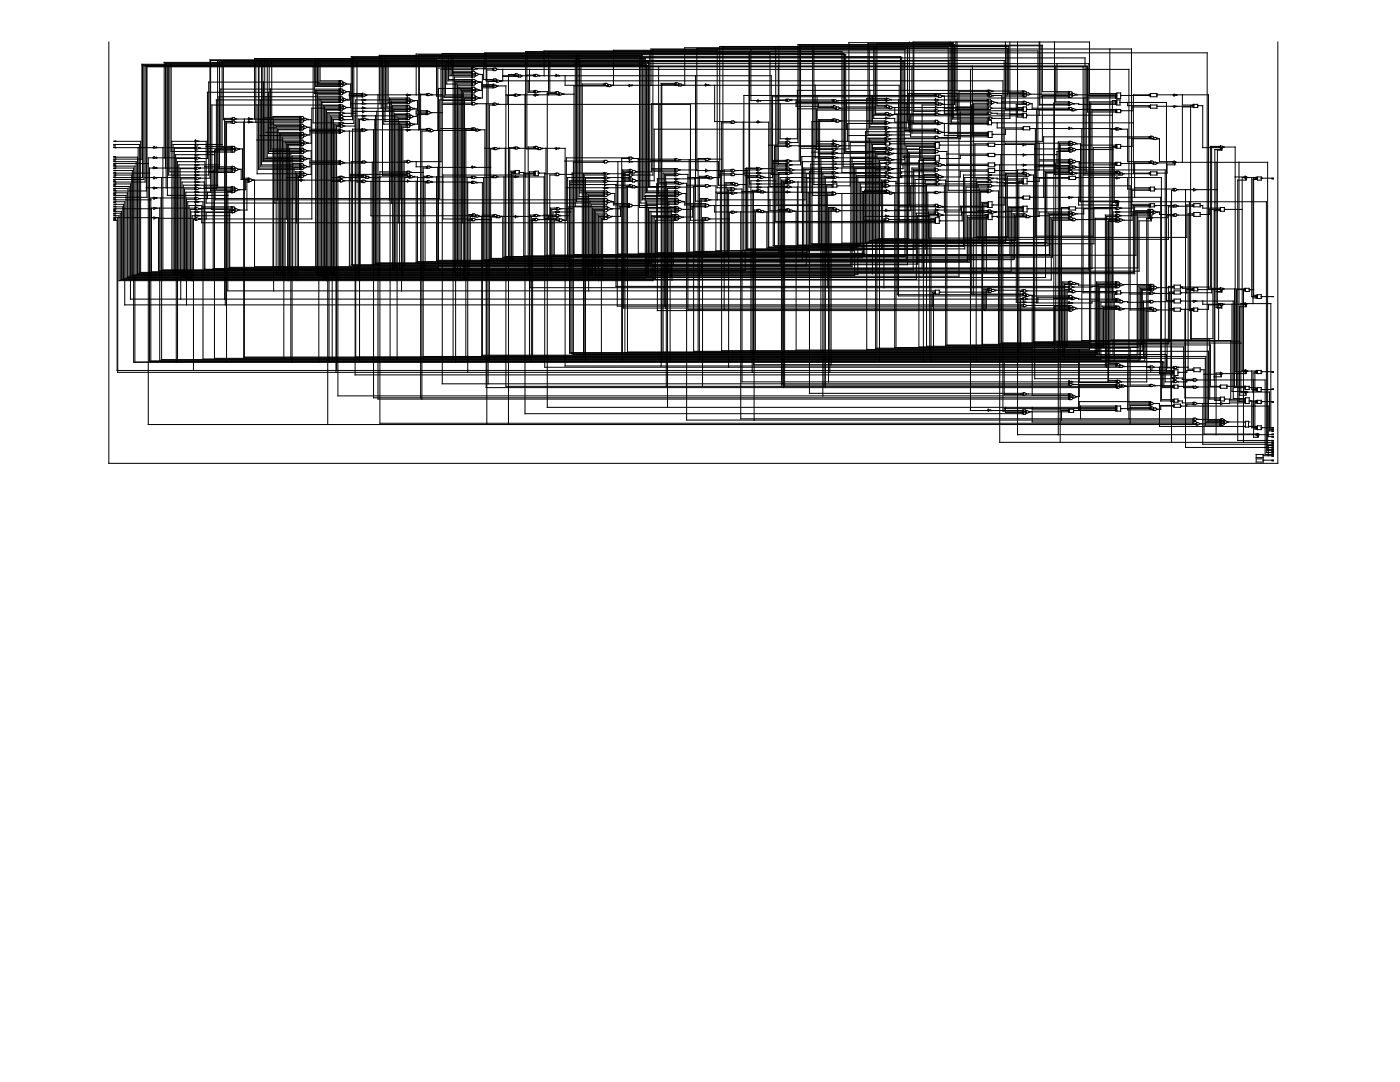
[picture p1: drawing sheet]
<svg xmlns="http://www.w3.org/2000/svg" width="279mm" height="216mm" viewBox="0 0 279 216" stroke-linecap="round" stroke-linejoin="round" font-family="sans-serif">
<g fill="none" stroke="#000" stroke-width=".2">
<path d="M21.7 8.4v84.1h233.3v-84.1M29.2 13.2v24.9h-6.5v-.1l.4 .1M33.4 13.3v25.7h5.6M33.7 13.1v21.8h5.3M33.9 13v21.3h5.1M34.2 12.8v17.4h4.8M43.8 12.2v21.3h2.6M44.6 13.2v10.7h2.1M51.6 13.3v20.5h8.7M51.7 12.1v21.4h8.4M51.9 19.9v13.2h8.4M52.2 12.2v20.7h7.9"/>
<path d="M52.5 13v19.3h7.8M52.6 16.4v15.6h7.5M52.8 11.9v19.8h7.5M53.1 19.3v12.3h7.2M53.3 12.2v19.2h6.8M53.6 18.4v12.2h6.7M53.7 12.8v17.4h6.6M54 17.8v12.2h6.3M54.2 12.3v17.4h5.9M62.5 13.2v11.3h5.4M62.7 12.8v5.9h5.2M63 11.8v5.5h5.2"/>
<path d="M63.2 12.1v4.9h4.7M63.4 13.3v3.6h4.8M63.6 11.7v4.9h4.6M63.9 13v3.1h4.3M67.7 16.8l.1 .1M67.7 19.7l.1 .1M67.7 18.8l.1 .1M67.7 17.9l.1 .1M67.8 17l-.1 .1M67.8 16.1l-.1 .2M67.8 19.9l-.1 .2M67.8 18.2l-.1 .1"/>
<path d="M67.9 16.4h-26.2v18.5h-2.2M67.9 16.1v.5M67.9 16.8v.6M67.9 17.7v.6M67.9 18.4v.5M67.9 19.3v.5M67.9 19.9v.5M67.9 18h-4.9v36.4M67.9 19.6h-4.3v52.7M68.2 19.3h-24.5v14.4h3M68.2 19.9h-25v17.8h3.5M68.2 18.9h-4.8v36"/>
<path d="M68.2 18.2h-5v36.3M68.2 18.4h-26.8v13.2h-1.6M68.2 19.8h-4.3v35.1M68.2 17.8h-24.1v11.8M68.2 16.2l.3 .2-.3 .2M68.2 16.9l.3 .2-.3 .2M68.2 19.3l.3 .2-.3 .3M68.2 20l.3 .2-.3 .2M68.2 17.8l.3 .2-.3 .2M68.2 18.4l.3 .2-.3 .3M68.5 16.5h.4l.2 .2-.4 .3M68.5 19.6v.1h.2"/>
<path d="M68.5 17h.2M68.5 16.4v.1M68.5 18.5v.2M68.5 18h.2M68.5 16.5v.5M68.5 19.7v.4M68.5 18.1v.4M68.7 19.7l.4 .2-.4 .2M68.7 18.1l.4 .2-.2 .2h-.4M69.2 16.8h.8v1.9h2.4M69.2 18.3h.5v.6h2.7M69.3 19.8v.1"/>
<path d="M71.2 12.4v23.9h1.2M72.3 18.8v.1M72.3 19v.2M72.3 19.9v.2M72.4 19.3h-2.4v2.2h-.8M72.4 19h-2.7v.9h-.5M72.4 19.9h-1.4v51.3M72.4 18.8h.4M72.4 19.2h.4M72.4 18.5v.9M72.4 19.8l.4 .1-.4 .3zM72.7 18.8l.3 .2-.3 .2"/>
<path d="M72.8 19.9h8.9M72.9 19.9v.2M73 18.9h8.3M73.2 18.9v.1M75.4 18.9v60.7h138.1M75.7 19.9v-8.9h52.4v28.9h6.8M76.1 11.2v10.4M76.3 12.4v22.7h5M76.6 13.1v11.7h5.1M76.8 11.9v12.4h4.9M77 12.2v9.8h4.3M77.2 12.2v9.1h4.1"/>
<path d="M77.5 12.3v8.1h3.8M81.2 18.9v.1M81.2 19.7v.1M81.2 19.9v.2M81.3 18.8l.4 .1-.4 .3zM81.3 19.4v.7M81.3 19.8h-3.4v51.7M81.6 19.5l.2 .3-.2 .2M81.7 18.9h3.6M81.7 19.6h-4v20.3M81.8 19.8v.1h.2M81.8 18.9v.1"/>
<path d="M81.8 19.9v.4M82.1 19.9l.3 .2-.3 .2M83.1 18.9v-8.1h85.4v19.7h8.3M83.7 12.6v13.2h1.6M85.2 18.9l-.1 .1M85.3 18.6v.5M85.3 18.7h.3M85.3 18.8h-1.4v60.6M85.3 19h.3M85.5 18.6l.4 .3-.4 .2M86 18.9h2.3M86.1 18.8l.1 .1"/>
<path d="M88.4 13.3v6.8h6.2M88.6 13.1v6.3h6M88.9 13v5.9h5.7M89.2 12.2v4.6h5M89.4 12.2v3.9h4.8l-.1-.1M89.5 11.2v4.7h5.1M89.8 12.3v2.8h4.4l-.1 .1M90 11.2v3.8h4.6M90.3 12.8v1.9h4.3M90.4 11v3.2h4.2M94.1 19.8l.1 .1h-6.4v19.7h-48M94.1 14.4l.1-.2v.5"/>
<path d="M94.1 18.2l.1-.2v.5M94.1 19l.1-.1v.5M94.1 14.9l.1 .1M94.2 13.5h.5l.2 .2-.4 .2M94.2 19.2h-7.1v-7.3h-45.2v23.7h-2.1M94.2 17.7h-6.7v35.6h-41.7v-11h.6M94.2 18.3h-1.9v26.1M94.2 14.9v.6M94.2 15.7v.7M94.2 16.5v.5l-.1-.1M94.2 17.4v.5l-.1-.1M94.2 19.6v.6"/>
<path d="M94.2 14h.3M94.2 14.5h-3.8v57M94.3 13.5v.4M94.4 13.8h-6.4v18.5h-6.1M94.4 13.6h-7v12.4M94.6 19.7h-1.9v35.8M94.6 18.5h-2.1v37.1M94.6 16.5h-3.4v36M94.6 17h-3.3v38.1M94.6 18h-2.5v34.7M94.6 17.4h-3v35.2M94.6 17.9h-2.8v38"/>
<path d="M94.6 16.3h-3.7v56M94.6 15.4h-3.9v39M94.6 19l.3 .2-.3 .2M94.6 19.7l.3 .2-.3 .2M94.6 17.4l.3 .2-.3 .3M94.6 18.1l.3 .2-.3 .2M94.6 15.8l.3 .3-.3 .2M94.6 16.5l.3 .2-.3 .3M94.6 14.3l.3 .2-.3 .2M94.6 14.9l.3 .3-.3 .2M94.9 19.3v.5M94.9 17.8v.4"/>
<path d="M94.9 16.2v.4M94.9 14.6v.5M94.9 19.3h.2M94.9 16.1h.2M94.9 16.6h.2M94.9 14.5v.1M94.9 16.6v.2M94.9 17.7v.1M94.9 19.2v.1M94.9 17.8h.2M94.9 14.6h.2M94.9 15.1h.2"/>
<path d="M95 13.7h3.6M95.1 19.3l.4 .2M95.1 17.8l.4 .2-.4 .2M95.1 16.2l.4 .2-.4 .2M95.1 14.6l.4 .2-.4 .3M95.1 18.2h-.2v.1M95.1 19.8h-.2v.1M95.5 19.5l-.4 .3M95.5 14.9h.8v2h2.3M95.5 16.4h.6v.6h2.8M95.6 17.9l.2 .1M96.8 13.7v-3.2h144.1v73.6h2.8"/>
<path d="M97 10.7v5.4h1.9M98.4 13.8v.2M98.4 16v.1M98.4 16.8v.1M98.4 17v.1M98.6 17.3h-2.5v.7h-.6M98.6 16.8v.7h-2.3v2.1h-.8M98.6 17.4h.3M98.6 15.9h-2.1v-3.3h-63.5v20.9M98.6 14h-1.4v70.5M98.9 17l.2 .2-.2 .2M98.9 13.6l.2 .2-.2 .2"/>
<path d="M98.9 15.7l.2 .3-.2 .2M98.9 13.6h-.3v.5h.3M98.9 15.7h-.3v.4M99.1 16.4h.2M99.1 16h.2M99.1 16v.4M99.2 17.1h1.8v60h122.3M99.2 16.3h-1.8v60.3M99.2 13.8h126.1v66.6h4.3M99.3 17.1v.2M99.3 16l.4 .2-.4 .2M99.8 16.1h100.4v65.9h4"/>
<path d="M100.1 16.1l-.2 .2M100.3 13.8v1.3h2.8M101 18.9h1.9M102.6 18.8l.1 .1M102.6 15l.1 .1M102.7 19l-.1 .2M102.8 18.8v.4M102.9 18.8h.1M102.9 19.2h.1M102.9 19h-1.7v1.8M102.9 14.9h-1.4v69.8M103.1 18.8l.3 .2-.3 .2"/>
<path d="M103.1 15.2l.4-.3-.2-.2h-.4v.5M103.4 15.2v.2M103.5 18.9h3.3M103.5 15.2h-3.2v.9M103.8 18.9l-.2 .1M103.8 14.9l.3 .3-.3 .2M103.9 15h-.4v.4h.4M104 15.1h2.8M104.1 15.1v.1M104.8 18.9v63.7h99.4M104.9 15h1.9M105.4 16.1v2.3h1.4"/>
<path d="M105.7 13.8v4.4h1.1M106.6 14.9l.1 .1M106.7 18.9l-.1 .1M106.7 15.1l-.1 .1M106.7 18.2l-.1 .1M106.8 18.1v.4M106.8 14.8v.5M106.8 18.5h.1M106.8 18.8l.3 .1-.3 .3zM106.8 18h.1M106.8 14.9h.1M106.8 15.2h.1"/>
<path d="M107 18.1l.4 .2-.4 .2M107 14.8l.4 .3-.4 .2M107.2 18.9h4.6M107.3 18.9v.1M107.4 18.3h1.8v63h113.7M107.4 15.1h3.6M107.6 15l.1 .1M108.6 15.1v-4.9h98.5v32.9h6.3l-.2-.2M109.2 18.7h1.8M109.5 10.3v8.6M109.7 12.4v6h1.3M110.9 15v.1"/>
<path d="M111 14.9l.4 .2-.4 .1zM111.4 18.8l.2-.3-.1-.1-.5-.1v.5l.5 .1M111.5 15.1h42.4v19.7h3.3M111.5 15l.1 .1M111.6 18.5v.5M111.6 18.5h.2M111.8 18.5l.4 .3-.4 .2M112.3 18.8h2.3M112.8 15.1v1.9h8.1M114.8 11.2v29.9h6.2M115.1 11.2v29.1h5.9M115.3 11v28.6h5.7"/>
<path d="M115.6 11.8v27.4h5.4M115.7 11.7v26.8h5.3M116 13.1v25h5M120.5 16.9v.1M120.7 16.6v.5M120.8 16.6h.1M120.8 16.8h-4.6v37.8M121 16.6l.3 .3-.3 .2M121.3 17.1l-.1 .2M121.4 17.1h-6.8v33.7h94.8v-8h4M121.7 16.9h-.3v.4h.3M121.7 16.9l.2 .2-.2 .2"/>
<path d="M122 17h3.6M122.2 17l-.2 .1M122.4 17v-7h20.7v27.5h3.3M125.5 17v.1M125.6 16.9l.4 .1-.4 .3zM126 17h9.5M126.2 17l-.1 .1M127.6 11.2v30.2h7.3M129.7 10.3v26.9h5.4M129.9 17v-7.2h95.9v32.5M131.4 13.3v25.4h3.7M134.6 16.8l.1 .1"/>
<path d="M134.9 16.6h-2.9v56.4M134.9 16.9h-2.8v53.8M135.4 17v.1M135.5 16.7l-.4 .3M135.5 16.7l-.2-.2h-.4v.5M135.5 16.8h.4M135.5 16.8v.3h.4M135.8 16.7l.3 .3-.3 .2M136.1 17h4.7M136.3 16.9v.1M136.7 17v-7.5h52.5v28.5h8M138.8 15.1v25h2.5l.2-.2-.4-.3"/>
<path d="M140.7 16.9v.1M140.8 16.8l.4 .2-.4 .1zM141.4 17h38.1v27.1h7.2M141.4 16.9l.1 .1M142.6 17v7.3h3.5M149.5 10.3v27h1.8M149.6 10.7v26h1.7M149.9 9.9v10.2h1.4M151.3 19.9l.2 .2-.2 .2zM154.8 9.5v24h2.6M155.1 19v14.1h2.1M155.3 19.9h1.8"/>
<path d="M155.3 13.2v19.7h1.8M155.4 9.3v19h1.7M156.8 19.8l.2 .1M157.1 19.8v.4M157.1 19.8h.1M157.3 19.8l.4 .2-.4 .2M157.7 19.9h8.9M158 19.9l-.1 .2M158.9 19.9v1.3h7.5M162.2 9.5v29.5h4v-.8M162.4 10.2v26.6h3.8M162.7 17v14.5h3.7"/>
<path d="M163.1 19v9.7h3.4M166.1 19.9v.2M166.4 19.9v.4M166.6 19.9l.4 .2-.4 .2M173.5 9.3v16.2h3.4M173.6 18v7.3h3.4M173.9 19.3v5.5h3.1M174.1 19v5.4h2.8M174.4 9.3v14.3h2.4M174.6 9.4v13.5h2.6M174.8 12.7v9.9h2M176.8 19.7h-3.8v50h44.4v-49.4h5.5"/>
<path d="M176.8 19.8v.1M176.9 19.6v.1h.3M176.9 19.7v.4M177 19.9h-8.1v5.9M177.2 19.7l.3 .2-.3 .2M177.7 19.9h9M177.8 19.8v.1M179.3 19.9v39.2h25.6M180.2 12.2v19.2h6.5M181.5 8.4v17.9M182 18.9h4.8M182 13.2v13.3h5.3"/>
<path d="M182.4 9.1v13.1h4.3M186.6 18.8v.1M186.6 19v.2M186.6 19.8v.1M186.7 19.7l.4 .2-.4 .2zM186.7 18.8h.2M186.7 19.2h.2M186.7 18.8v.4M186.8 19h-38.3v15.8h-1.8M187 18.8l.4 .2-.4 .2M187.1 19.9h10.5M187.2 19.8v.1"/>
<path d="M187.3 19.3h-33.1v16.1h-1.7M187.7 18.9h-.4v.5h.4M187.7 19l.2 .2-.2 .2M188 19.2h9.4M188.5 19.2v3.4h8.7M189.6 8.4v16.4h7.6M190.8 8.4v13.7M191 18.9h6.6M191 8.4v14.5M193.7 13.8v68.1h3.5M194.1 13.2v13.6h3.1M197.1 18v.2"/>
<path d="M197.1 18.9v.1M197.1 19.8v.1M197.2 19.8v.6M197.4 18.3h-6v36.8h-165.6v-17.9h-3.1v-.1l.4 .1M197.4 18.9v.4h.2M197.5 18l.4 .2-.3 .2h-.3v-.4M197.5 18h-38.4v9.7h-1.6M197.6 19.9l.2 .2-.2 .2M197.6 18.9l.4 .2-.4 .2M198 18.2h6.5M198.1 19h1.8v49.5M198.1 18.2v.1"/>
<path d="M198.2 19v.2M200.7 8.4v13.4h3.5M200.8 9.3v9.9h3.5M201.5 8.4v15.2h-3.4M203.1 8.4v15h1.1M204.1 18.2v.1M204.1 18.9v.1M204.2 19.3h.3M204.3 18.2v.4M204.3 18.9v.4M204.3 18.4h-3v-9.1h-57.7v26.1h-1.4M204.5 18.9h-3.5v-9.2h-61.9v24.3h1.7"/>
<path d="M204.5 18.7h-23.1v6.8h-3.9M204.5 18.2l.4 .2-.4 .2M204.5 18.9l.4 .2-.4 .2M204.9 18.5l.5 .1v.3l-.2 .1M204.9 18.4v.6M204.9 18.9h.3M205.5 18.8h8.2M207.4 8.4v12.6h6.2M207.5 8.4v12.4h6M210.4 8.4v26.4h3.8M210.7 13.2v7.1h2.7v.1h.2M210.9 12.7v5.8h2.5"/>
<path d="M213.2 19.2l.2-.2h-5.4v9.2h-41.2M213.4 18.3v.5M213.4 19.3h-5.6v-10.2h-48v23.8h-2.1M213.7 18.9h-.3v.5h.3M213.8 18.8l.2-.3-.2-.2h-5.8v-9.3h-48.5v23.1h-1.8M213.8 19l.2 .2-.2 .2M214 18.6v.5M214 18.7h.2M214 18.5v.2M214.2 18.6l.4 .3-.4 .2M214.2 19h-.2v.2M214.6 18.9h8.3"/>
<path d="M214.9 18.8v.1M216.3 19.6v15.3h7.6M216.8 13.2v21.1h6.2M221.5 9.8v62.7h1.6M222.6 18.8l.2 .1M222.8 19l-.2 .2M222.9 19.6h-31.8v7.8h-3.8M222.9 19.9h.6v1.1h-.6zM222.9 18.5h.7v1.2h-.7zM222.9 19.3h-5.6v34.5h-184.8v-24.3M222.9 18.7h-5.5v-10.3h-35.2v16.2h5.1M222.9 19h-5.6v-6.3h-184.2v24.8"/>
<path d="M223.6 19h6M223.8 19l-.2 .2M229.4 18.8l.1 .1M229.5 19l-.1 .2M229.6 18.7h1.3v.6h-1.3zM229.6 18.9h-3.4v15.6h3.4M230.9 18.9h3.4M234.2 18.9v.1M234.3 18.8l.4 .1-.4 .3zM234.7 18.9h6.5v38.6h2.4M234.8 18.9v.1M236 18.9v2.1h2.3"/>
<path d="M22.7 34h3.7v20.9h103v-13.2h5.7M22.7 28.2h5.4v26.2h198.1v-13.4h3.4M23.1 39.9l-.4-.1v.1h7.4M23.1 36.7l-.4 .1v-.1h3.3v23h178.2M23.1 34.5l-.4-.1v.1h7.1M23.1 33.5l-.4 .2v-.2h4v38.8h205.6v4.8h2M23.1 28.8l-.4 .2v-.2h5.1v25.7h101.4v-13.7h5.9M23.1 35.8l-.4 .1v-.1h6v-22.7h100.5v25h5.9M23.1 32.3l-.4-.2v.2h4.5v22.6M23.1 33.1l-.4-.1v.1h4.2v39.2M23.1 31.4l-.4-.2v.2h4.7v23.3h143.8v-19.4h5.6M23.1 37.6l-.4 .1v-.1h2.8v17.6h104.4v-12.9h5.2"/>
<path d="M23.1 35.4l-.4-.1v.1h5.7v-22.4h100.6v25.4h5.9M23.1 32.6l-.4 .2v-.2h6.9M23.1 29.5l-.4-.2v.2h8M23.1 31.7l-.4 .2v-.2h5.6v-18.9h100v26.8h6.8M23.1 39.4l-.4 .1v-.1h6.6v-26.1h186.9v45.1h6.7M23.1 39l-.4-.1v.1h2.4v16.5h103.7v-16.5h6.1M27.6 29.5v25.1h198.8v-13.3h4v-.7h-.8v.7M29 35.4h1.7M29.2 37.5h1.5M30.6 29.3v.2M30.6 31.4v.1M30.6 33.4v.1"/>
<path d="M30.6 35.4v.2M30.6 37.5v.1M30.6 39.5v.1M30.7 39.5h-.6v32.5h198.4v-10.5h1.2M30.7 33.5h-.9v38.6h202.2v5.2h2.3M30.7 31.5h-1.1v53.2h209.3M30.7 29.2l.4 .3-.4 .1zM30.7 31.2l.4 .3-.4 .1zM30.7 33.3l.4 .2-.4 .2zM30.7 35.3l.4 .1-.4 .3zM30.7 37.3l.4 .2-.4 .2zM30.7 39.4l.4 .1-.4 .3z"/>
<path d="M31.1 35.4h8.1M31.1 33.5h8M31.1 31.5h8M31.1 37.5h8M31.1 39.5h8M31.1 29.5h8M31.2 29.3v.2M31.2 31.4v.1M31.2 33.4v.1M31.2 35.4v.2M31.2 37.5v.1M31.2 39.5v.1"/>
<path d="M32.3 35.4v36.4h187.4v-11.5h3.8M32.8 31.5v-19.1h96.6v24.9M38.9 29l.1-.2h-4.5v25.7M38.9 36.2l.1 .1h-2.7v18.8M38.9 38.2l.1 .2h-1.9v17.1M38.9 33.4l.1 .1M38.9 29.3l.1 .2M38.9 31.4l.1 .1M39 33.4h.4l.3 .2-.4 .2M39 29.3h.4l.3 .2-.4 .3M39 37.3h.2M39 28.2h-4.7v26.2"/>
<path d="M39 32.3h-3.6v40M39 32.9h-3.3v22M39 33.8h.2M39 31.7h.2M39 27.9l.4 .3-.4 .2zM39 28.7l.4 .1-.4 .3zM39 30l.4 .2-.4 .2zM39 30.7l.4 .2-.4 .2zM39 32l.4 .3-.4 .1zM39 32.8l.4 .1-.4 .2zM39 34l.4 .3-.4 .1zM39 34.7l.4 .2-.4 .3z"/>
<path d="M39 36.1l.4 .2-.4 .1zM39 36.7l.4 .3-.4 .2zM39 38.1l.4 .3-.4 .1zM39 38.7l.4 .3-.4 .1zM39 39.4h.2M39 29.7h.2M39 37h-2.4v18.2M39 31.4h.2M39 30.9h-3.9v24M39 37.5l-.1 .1M39 39.5l-.1 .1M39 33.7l-.1 .1"/>
<path d="M39 35.4l-.1 .2M39 29.6l-.1 .1M39 31.6l-.1 .1M39 37.4v.4M39 39.4v.5M39 33.4v.4M39 35.4v.4M39 29.3v.5M39 31.3v.5M39.1 39.8h-1.9v21M39.1 33.7h-3.2v21.3M39.1 29.6h-4.3v25.1"/>
<path d="M39.1 31.6h-3.9v40.7M39.1 35.7h-3v24M39.1 37.7h-2.3v17.7M39.3 37.4l.4 .2-.3 .2h-.4M39.3 39.4l.4 .2-.3 .2-.4 .1M39.3 35.4l.4 .2-.3 .2h-.4M39.3 31.3l.4 .3-.4 .2M39.5 32.3h1.4v21.4h72.6v-12.4h7.2M39.5 28.8h4.8M39.5 34.3h3M39.5 28.2h1.6v12.3h79.6M39.5 32.9h4.3"/>
<path d="M39.5 30.2h3.4M39.5 36.3h1.3v17.5M39.5 38.4h7.2M39.5 37h3.9M39.5 30.9h3.3M39.5 36.2l.1 .1M39.5 39h6M39.5 38.2l.1 .2M39.6 28.8l-.1 .2M39.8 29.6h6.9M39.8 33.5h3.9M39.8 37.6h3.4"/>
<path d="M39.9 29.5l.1 .1M39.9 31.5l.1 .1M40 33.5l-.1 .2M40 35.6l-.1 .1M40.8 37.3h5.9M40.9 33.3h5.8M41.1 29.2h5.6M41.4 30.4h5.3M41.4 38.4v1.2M41.7 34.2h4.7M41.9 34.4h4.8M42 38h4.7"/>
<path d="M46.2 23.7v.2M46.2 29.3v.2M46.2 29.6v.1M46.2 33.4v.1M46.2 33.7v.1M46.2 34.3v.1M46.2 37.2v.1M46.2 37.5v.1M46.2 38.1v.1M46.2 38.4v.1M46.4 38.2h-.9v19.8h141.2M46.4 23.6h-1.6v36.1"/>
<path d="M46.4 29.2v.5M46.4 29.8v.6M46.4 33.1v.7M46.4 33.9v.5M46.4 37.2v1.3M46.4 24.5h-1.2v47.5M46.4 24.3h-1.4v36.5M46.4 30.1h-3.6v41.4h197.7v13.3h3.5M46.7 23.5l.2 .2-.2 .2M46.7 24.2l.2 .2-.2 .2M46.7 37.3l.2 .2-.2 .2M46.7 38l.2 .2-.2 .2"/>
<path d="M46.7 33.2l.2 .3-.2 .2M46.7 33.9l.2 .2-.2 .3M46.7 29.2l.2 .2-.2 .3M46.7 29.9l.2 .2-.2 .2M46.7 23.5h-.3v.4M46.7 24.1h-.3v.5h.3M46.7 29.8h-3.8v10.1h77.8M46.9 29.5v.1h.2M46.9 33.5h.2M46.9 37.5v.1h.2M46.9 37.6v.5M46.9 33.6v.4"/>
<path d="M46.9 29.5v.5M47 24.4h2.7M47.1 34h-.2v.2M47.1 38.1h-.2v.1M47.1 30h-.2v.1M47.1 23.6v.1M47.1 37.6l.4 .2-.4 .3M47.1 33.6l.4 .2-.4 .2M47.1 29.5l.4 .3-.4 .2M47.6 29.7h.8v5.9h1.3M47.6 33.8h.5v2h1.6M47.8 29.7v.1"/>
<path d="M48.6 24.4v47h180.1v-9.3h1.9M48.8 23.7v47.5h179.4v-11.1h1.4M49.5 23.6l.2 .1h-2.7M49.5 36.2l.2 .1M49.7 36.3h-.4v5.6h-1.7M49.7 23.5l.3 .2-.3 .2zM49.7 24.1l.3 .3-.3 .1zM49.7 35.6v.7M49.7 35.7h.3M49.7 36.1h-.7v1.7h-1.4M49.7 35.6l-.2 .1M50.1 35.7l.1 .1v.3l-.5 .1"/>
<path d="M50.2 23.7h10.1M50.2 24.4h10.1M50.2 23.6l.1 .1M50.4 35.9h9.7M50.8 23.7v-12h78v26.8h6.3M51.1 24.4v-12.6h77.4v27.4h6.6M51.3 21v13.7h9M51.3 27.9h9M51.7 23.9h8.6M51.9 27.1h8.4M52.6 23.5h7.5M53.1 26.4h7.2"/>
<path d="M53.6 25.5h6.7M54 24.8h6.3M57.2 35.4h3.1M59.8 28.6l.1 .1M59.8 27.4l.1 .2M59.8 26.5l.1 .2M59.8 25.7l.1 .1M59.8 23.6l.1 .1M59.8 35.3l.1 .1M59.8 34.4l.1 .1M59.8 33.3l.1 .1M59.8 31.5l.1 .1"/>
<path d="M59.8 30.4l.1 .1M59.8 29.5l.1 .1M59.9 28.8l-.1 .2M59.9 26.8l-.1 .1M59.9 25.9l-.1 .1M59.9 24.8l-.1 .1M59.9 23.9l-.1 .1M59.9 33.5l-.1 .2M59.9 32.6l-.1 .2M59.9 31.7l-.1 .2M59.9 30.6l-.1 .1M59.9 29.7l-.1 .1"/>
<path d="M60.1 35.2h-.5v18.1M60.1 28.8h-2.7v24.7M60.1 28.2h-3.5v43.4M60.1 34.5h-.9v9.9M60.1 25.8h-4.7v14.1M60.1 26.7h-4.3v27M60.1 23.2v.5M60.1 23.9v.5M60.1 24.8v.5M60.1 25.4v.6M60.1 26.3v.6M60.1 27.1v.5"/>
<path d="M60.1 27.9v.5M60.1 28.6v.6M60.1 29.5v1.2M60.1 31.1v.5M60.1 31.7v.6M60.1 32.6v.5M60.1 33.3v.6M60.1 34.2v.6M60.1 34.9v.5M60.1 35.7l.2 .2-.2 .3zM60.1 24.1h-5.5v33.9M60.1 30.5h-2.1v41"/>
<path d="M60.1 27.3h-3.8v26.5M60.1 25h-5.2v15.5M60.3 29.6h-2.5v24.8M60.3 28.4h-3.4v27.4M60.3 34.9h-1v21M60.3 34.3h-1.4v21.3M60.3 25.9h-4.8v29M60.3 25.3h-5.2v29.2M60.3 28.7h-3.1v15M60.3 29.1h-2.8v26.9M60.3 26.8h-4.3v28.1M60.3 27.6h-3.9v27.6"/>
<path d="M60.3 32.6h-1.9v22.5M60.3 23.2h-5.8v30.4M60.3 33.4h-1.6v6.2M60.3 31.1h-2v41.2M60.4 28l.2 .2-.2 .2M60.4 28.6l.2 .3-.2 .2M60.4 26.4l.2 .2-.2 .2M60.4 27.1l.2 .2-.2 .2M60.4 24.8l.2 .2-.2 .3M60.4 25.5l.2 .2-.2 .2M60.4 23.3l.2 .2-.2 .2M60.4 23.9l.2 .3-.2 .2"/>
<path d="M60.4 34.3l.2 .2-.2 .2M60.4 34.9l.2 .3-.2 .2M60.4 32.7l.2 .2-.2 .2M60.4 33.4l.2 .2-.2 .2M60.4 31.1l.2 .2-.2 .3M60.4 31.8l.2 .2-.2 .2M60.4 29.5l.2 .3-.2 .2M60.4 30.2l.2 .2-.2 .3M60.5 35.9h7.4M60.6 25v.1l.4 .1 .2 .2-.4 .2M60.6 23.5v.1h.4l.2 .2-.4 .2M60.6 32.9v.1h.4l.2 .2-.4 .3"/>
<path d="M60.6 28.2v.1h.2M60.6 34.5h.2M60.6 26.7v.1h.2M60.6 29.7v.1h.2M60.6 31.4v.1h.2M60.6 33.5h.2M60.6 28.3v.5M60.6 26.7v.5M60.6 25.2v.4M60.6 23.6v.4M60.6 34.6v.4M60.6 33v.5"/>
<path d="M60.6 31.4v.5M60.6 29.9v.4M60.8 24h-.2v.1M60.8 35.1h-.2v.1M60.8 28.7h-.2v.1M60.8 25.7h-.2v.1M60.8 28.3l.4 .2-.4 .3M60.8 26.7l.4 .3-.2 .2h-.4v.1M60.8 34.6l.4 .2-.4 .2M60.8 31.4l.4 .3-.2 .2h-.4v.1M60.8 29.9l.4 .2-.6 .3v.1M61.3 23.9h.8v1.9h5.8v.7h-5.8v2.1h-.8"/>
<path d="M61.3 30.1h.8v2h5.8M61.3 31.6h.5v.8h6.1M61.3 25.4h.5v.6h6.1M61.5 23.7v.2M61.5 28.4v.2M61.5 31.6v.1M66.3 35.4h1.6M66.3 36.2h1.6M67.7 32.3l.1 .1M67.7 35.2l.1 .1M67.7 22.6l.1 .1M67.7 21.7l.1 .1"/>
<path d="M67.7 20.8l.1 .2M67.7 23.6l.1 .1M67.7 24.6l.1 .2M67.8 25.8l-.1 .1M67.8 32.5l-.1 .1M67.8 23.9l-.1 .1M67.8 35.4l-.1 .2M67.8 22l-.1 .1M67.8 21.1l-.1 .1M67.9 35.2v.4M67.9 26.3h-6.1v.6h-.5M67.9 35.6h.3"/>
<path d="M67.9 35.2h.3M67.9 25.9h.3M67.9 25.3h-.7v48.6M67.9 32.5h-6.1v.8h-.5M67.9 22.5h-2.5v62.2M67.9 21.8h-2.9v34.1M67.9 35.3h-.5v43.7h146.3M67.9 21.1h-3.4v34.5M67.9 32.8h-5.8v2h-.8M67.9 26.4h.3M67.9 20.8v1.3M67.9 32v.9"/>
<path d="M67.9 32.3h.3M67.9 32.6h.3M67.9 23.7h-1.6v48.4M67.9 23.9h-1.4v31.1M67.9 20.2h-3.8v34.9M67.9 23.4h-1.7v31.3M67.9 22.7h-2.2v49.6M67.9 23.1h-2v31.5M67.9 25h-.8v49.3M68.1 35.2l.4 .2-.4 .2M68.2 21.6h-6v22.1h-22.4M68.2 21h-25.9v20.8h4.4"/>
<path d="M68.2 24.9h-.3v.5h.3M68.2 23.6h-.3v.4h.3M68.2 35.8h-.3v.5h.3M68.2 23h-.3v.5h.3M68.2 21.3h-3.4v34.5M68.2 22.4h-.3v.5h.3M68.2 24.4h-.3v.4M68.2 24.8h-1.4v30.6M68.2 20.4h-3.9v34.8M68.2 22h-3v34M68.2 25.9l.3 .3-.3 .2M68.2 32.2l.3 .3-.3 .2"/>
<path d="M68.2 35.8l.3 .3-.3 .2M68.2 22.4l.3 .2-.3 .2M68.2 23l.3 .3-.3 .2M68.2 20.9l.3 .2-.3 .2M68.2 21.6l.3 .2-.3 .2M68.2 24.9l.3 .3-.3 .2M68.2 23.6l.3 .2-.3 .2M68.2 24.4l.3 .2-.3 .2M68.5 21.1v.1h.2M68.5 21.7v.1M68.5 21.2v.5M68.6 24.6h2v-13h145.9v23.1h7"/>
<path d="M68.6 32.5h4.2M68.6 22.6h2.4M68.6 23.2h1.5v-11.9h109.6v24h7.6M68.6 26.2h4.2M68.6 35.4h4.4M68.6 23.9h1.8v-12.5h109.6v21.5h7.3M68.6 25.1h2.3M68.6 36.1h3.8M68.6 32.4l.1 .1M68.6 24.5l.1 .1M68.6 23.7l.1 .2M68.7 21.2l.4 .3-.6 .2"/>
<path d="M68.7 20.1h-.2v.1M68.7 35.3l.1 .1M69.7 26.2v26.9h91.2v-18.4h5.6M70.1 35.1h2.4M70.1 20.7h2.3M70.4 21.6h2M70.4 35.3h2.1M70.6 22.2h1.8M72.3 23.6v.1M72.3 25.7v.1M72.3 25.9v.1M72.3 32.4v.1"/>
<path d="M72.3 35.2v.1M72.3 36.2v.1M72.4 34.9h.2M72.4 25.9h-.5v27.3M72.4 20.4l.4 .3-.4 .1zM72.4 21.3l.4 .3-.4 .1zM72.4 22.1l.4 .1-.4 .3zM72.4 23l.4 .1-.4 .3zM72.4 23.9v.1M72.4 25.7v.6M72.4 36.4h.2M72.4 23.1h-1.5v51.7h163.4"/>
<path d="M72.4 34.9v.5M72.5 24h.3M72.5 23.7h-1v32.1M72.5 23.9h-.7v48M72.6 36.4l.4-.2-.2-.2-.4-.1v.5M72.7 34.9l.4 .3-.4 .2M72.7 25.7l.3 .2-.3 .3M72.7 32.1l.3 .2-.3 .3M72.7 23.6l.4 .2-.4 .2M72.8 23.6h-.3v.4M72.8 21.6h8.9M72.8 32.1h-.4v.4"/>
<path d="M72.8 22.2h8.9M72.8 25.8h-2.4v27.2h99.4v-21.6h7.4M72.8 20.7h8.9M72.8 23.1h8.9M72.9 32.4h8.4M72.9 35.4v.2M73 25.9h8.3M73 32.3v.1M73.2 36.2h8.1M73.2 25.9v.1M73.3 23.9h8.4M73.4 35.6h-.4v-.4h.6v.3l-.2 .1"/>
<path d="M73.4 23.7v.2M73.7 35.4h2.1M73.7 35.3l.1 .1M74 36.2v6.9h20.4M74.3 32.4v20.4M74.5 25.9v53.5h139M74.8 23.9v28.8h108.3v-9.6h4.2M74.9 23.1v29.5h55.1v-9.5h4.9M75.2 22.2v30.3h54.5v-10.3h5.2M75.8 20.7v-9.5h52.1v29.3h7M76.3 34.5h5.4M81.2 21.1v.1"/>
<path d="M81.2 21.7v.1M81.2 22v.1M81.2 22.6v.1M81.2 22.9v.1M81.2 23.7v.2M81.2 24.6v.2M81.2 24.9v.1M81.2 25.9v.1M81.2 32.3v.1M81.2 34.4v.1M81.3 32v.5M81.3 32.1h-.7v21"/>
<path d="M81.3 34.3h-5.5v50.2h162.5M81.3 32.5h.2M81.3 34.8h-11.3v1.3M81.3 25.8l.4 .1-.4 .3zM81.3 20.2v.5M81.3 21.1v.5M81.3 21.7v.7M81.3 22.6v.6M81.3 23.4v.5M81.3 24.3v.5M81.3 24.9v.5M81.3 35.9l.4 .3-.4 .1z"/>
<path d="M81.3 32h.2M81.3 25.1h-1.2v32.9M81.3 23.6h-1.8v20.8M81.3 24.5h-1.5v29.1M81.3 22.9h-2.3v30.4M81.5 32l.4 .2-.4 .3M81.6 34.1l.2 .3-.2 .2M81.6 34.7l.2 .2-.2 .3M81.6 20.2l.2 .2-.2 .3M81.6 24.3l.2 .2-.2 .2M81.6 24.9l.2 .3-.2 .2M81.6 22.7l.2 .2-.2 .2"/>
<path d="M81.6 23.4l.2 .2-.2 .2M81.6 21.1l.2 .2-.2 .3M81.6 21.8l.2 .2-.2 .2M81.7 24.9h-1.8v14.7M81.7 34.7h-.4v.5h.4v.1M81.7 25.9h3.6M81.7 21.8h-3.1v32M81.7 34.2h-.4v.3M81.7 21.1h-3.3v32.6M81.7 36.2h3.6M81.7 20.2h-3.6v20.3M81.7 23.4h-2.5v48.2"/>
<path d="M81.7 22.7h-3v30.8M81.7 25.4h-1.3v30.1M81.7 35.4v.2M81.8 21.3v.2h.2M81.8 34.9v.2h.2M81.8 24.5v.1h.2M81.8 22.9v.1h.2M81.8 25.9v.1M81.8 35.4v.2M81.8 35v.5M81.8 24.6v.4M81.8 23v.5"/>
<path d="M81.8 21.5v.4M81.9 34.4h2.6M81.9 35.3h-6.2v17.5M82 23.5h-.2v.1M82 21.8h-.2v.2M82 35.4h-1.2v17.6M82 20.3h-.2v.1M82 25h-.2v.1M82 34.3v.1M82.1 35l.3 .3-.3 .2M82.1 24.6l.3 .2-.3 .2M82.1 23l.3 .3-.3 .2"/>
<path d="M82.1 21.5l.3 .2-.3 .2M82.6 35.3h.7v16.9h109.9v-8.8h4M82.6 20.1h.7v2h2v.8h-2v1.9h-.7M82.6 21.7h.5v.7h2.2M82.7 20.1v.1M82.7 21.6v.1M82.7 24.8v.1M82.7 35.2v.1M83.1 32.3v1h2.2M83.1 36.2v16.1h110.3v-8.6h3.8M83.3 35.4h2.3M83.6 25.9v-15h85.2v19.3h8"/>
<path d="M85.1 35.3l.1 .1M85.1 33.4l.1 .1M85.1 25.7l.1 .1M85.1 22.7l.1 .2M85.1 36.3l.1 .1M85.2 25.9l-.1 .1M85.3 35v.5M85.3 36.1v.4M85.3 35.2h-.7v7.9M85.3 22.6h-2.2v.6h-.5M85.3 22.2h.3M85.3 35.1h.3"/>
<path d="M85.3 36.1h.3M85.3 22.7h.3M85.5 35l.4 .3-.4 .2M85.5 36.1l.4 .2-.4 .2M85.6 33.1h-.3v.4M85.6 25.7h-.3v.3h.3M85.6 33.5h-1.1v37.6h156.2v13.2h3M85.6 36.4h-.8v17.4M85.6 33.1l.3 .3-.3 .2M85.6 25.6l.3 .2-.3 .3M85.6 22.2l.3 .3-.3 .2M85.9 25.8h.2"/>
<path d="M85.9 26.2h-1.7v53.4M86 22.5h2.3M86 36.3h8.4M86 33.3l.1 .1M86.1 25.8l.4 .3-.4 .2h-.2v-.5M86.1 35.2l.1 .1M86.1 36.2l.1 .1M86.6 26h8.4M87.4 33.4v18.5h105.6v-8.8h4.2M88 25.7h6.4M94.1 20.7l.1 .1h-5.9v55.8h125.2M94.1 35.2l.1 .1h-8.2"/>
<path d="M94.1 35.6l.1-.2h-1v18.4M94.1 33.3l.1 .1h-8.2M94.1 36.2l.1 .1M94.1 25.5l.1 .2M94.2 36.2h.5l.2 .2-.4 .2M94.2 20.6h-5.9v-9.9h80v22.6h8.5M94.2 36.6h.3M94.2 33.1l.4 .3-.4 .1zM94.2 20.1l-.1 .1M94.2 36.4l-.1 .2M94.2 25.8l-.1 .1M94.3 36.2v.4"/>
<path d="M94.3 25.5v.4M94.4 25.9h.2M94.4 25.8h-1.4v45.3M94.4 25.5h.2M94.4 36.4h-1.1v37.9M94.6 25.5l.4 .2-.4 .2M94.6 20.4h-.4v.6h.4M94.6 35.2h-.4v.4h.4M94.6 35.2l.3 .2-.3 .2M94.6 20.4l.3 .3-.3 .2M94.7 33.4h3.2M94.7 33.3l.2 .1"/>
<path d="M95 36.4h1.3v34.5h130.6v-28.5h3M95 35.4h3.9M95 20.7h3.6M95 35.3l.1 .1M95.1 36.3l.2 .1M95.3 25.8h-.3v.4h.3M95.3 25.7l.2 .2-.2 .3M95.6 25.9h1.2v25.9h105.4v-9.1h2.3M95.8 25.9l-.2 .1M96.5 35.4v16.5M96.8 29.6h1.9M97 20.7v56.6h126"/>
<path d="M97.9 35.2h.7M98.4 20.8v.2M98.4 29.5v.1M98.4 35.3v.1M98.6 29.7v.1M98.7 29.4v.5M98.7 29.7h-.8v22h104.5v-8.8h1.9M98.7 29.8h.2M98.7 29.5h.2M98.8 21l.4-.2-.3-.2h-.3v.4M98.8 21h-1.1v51.1M98.9 35l.2 .3-.2 .2"/>
<path d="M98.9 29.4l.4 .3-.4 .2M98.9 35.1h-.3v.3M99.2 35.3h3.7M99.3 20.8h38.5v23.1h3.4M99.3 35.2v.1M99.4 29.6h3.5M99.4 20.7v.1M99.6 29.6v.1M100.6 35.3v16h109.5v-7.4h4M102.6 35.2l.1 .1M102.6 34.3l.1 .1M102.6 29.3l.1 .2"/>
<path d="M102.7 34.5l-.1 .2M102.7 29.6l-.1 .1M102.9 34.4h-.8v17.5M102.9 34h.7v.7h-.7zM102.9 35.1l.2 .2-.2 .1zM102.9 34.2h-.9v17.5M102.9 34.5h-.5v17.3M102.9 29.5h-1.2v22.6M103.1 29.3h-.2v.4h.2M103.2 29.3l.2 .2-.2 .3M103.3 35.3h5.3v8.3h2.5M103.4 35.2v.1"/>
<path d="M103.5 29.6h3.6M103.5 29.5l.1 .1M103.6 34.4h.9v16.7h105.1v-7.7h3.9M103.6 34.3l.2 .1M104.5 34.5h2.3M104.9 29.6v-19.3h63.1v24.1h8.9M106.6 29.5l.1 .1M106.6 34.4l.1 .1M106.8 34.7h-1.9v.6M106.8 34.9h-18.4v8.8h5.8M106.8 34.3h-1.1v36.7M106.8 34.2h.6v.9h-.6z"/>
<path d="M106.8 29.3h-1.4v25.3M107 29.2l.4 .2-.4 .3M107.1 29.2h-.3v.5M107.3 29.7v.1M107.4 34.5h1.3v38.8h115.2M107.4 29.7h-2.2v-19.3h48.5v26.8h3.4M107.6 34.5l-.2 .2M107.8 29.4l.2 .3-.2 .2M107.8 29.5h-.4v.3h.4M108.1 29.6h2.9M108.2 29.6v.1M108.7 34.7h2.3"/>
<path d="M109 29.6v21.3h117.7v-8.9h2.9M110.9 29.6v.1M111 34.9h-1.3v19.2M111 29.5l.4 .1-.4 .2zM111.4 34.6l.2 .2-.2 .2M111.4 34.5h-.4v.6h.4M111.5 29.6h1.3v43.4h110.3M111.6 34.8h2.8M111.6 29.6l-.1 .1M112.8 32.1h7.9M113 37.5h7.7M113.7 36.8h7"/>
<path d="M120.5 32.3v.1M120.5 34.4v.1M120.5 35.3v.1M120.5 35.6v.1M120.5 36.2v.1M120.5 37.5v.1M120.5 38.2v.2M120.5 38.5v.1M120.5 39.1v.1M120.7 35.9l.4 .1 .2 .2-.4 .2M120.7 32.4h-6.3v38.3h118.4v3.5h1.5M120.7 35.3h.2"/>
<path d="M120.7 36.4h.2M120.7 35.7h.2M120.7 38.4h-3.6v15.2M120.7 34.4v.1M120.7 36.7l.3 .1-.3 .3zM120.7 37.3l.3 .2-.3 .2zM120.7 38v.6M120.7 38.7v.5M120.7 39.6v.5M120.7 39h-3.2v19M120.7 35.3v.4M120.7 35.9v.5"/>
<path d="M120.7 34.5v.4M120.8 35.6h-4v36.3M120.8 34.7h-4.3v36.2M120.8 35.4h-7.5v16.2h-15.3v-8.3h1.2M120.8 36.3h-6.9v34.1h104.9v-14.1h4.3M120.8 36.1h-7.1v34.4h105.4v-14h3.8M120.9 34.5h-6.7v36.1h105.3v-13.2h3.6M120.9 35.3l.4 .2-.4 .2M120.9 34.5l.4 .2-.2 .2h-4.5v36.1M121 39.6l.2 .3-.2 .2M121 38.1l.2 .2-.2 .2M121 38.7l.2 .3-.2 .2"/>
<path d="M121 32l.2 .2-.2 .3M121 32h-.3v.5h.3M121 38.7h-3.7v16.8M121.2 37.5h4M121.2 36.8h1.7v20.4h90.5M121.2 40v.4M121.2 38.4v.5M121.3 32.3h4.3M121.3 38.4h.1M121.3 39.9l.1 .1M121.3 37.5l-.1 .1M121.4 34.7h3.3"/>
<path d="M121.4 35.4h4.5M121.4 36.2h4.8M121.4 38.9l-.1 .1M121.5 40l.4 .2-.4 .2M121.5 38.4l.4 .2-.4 .3M121.5 35.4v.2M121.9 38.6h.8v2h2.9v.8M122.9 37h2.8M123.2 36.2v24.9h81M123.3 32.3v18.4h49.3v-12.7h4.4M124.2 35.1h1.4M124.2 35.7h1.5"/>
<path d="M124.5 34.8h1.1M125.5 31.4v.1M125.5 31.6v.1M125.5 35.4v.2M125.6 31.6h-1.5v38.9M125.6 31.5h-12.6v12.4h-.6M125.6 32l.4 .3-.4 .1zM125.7 35.5v.4M125.7 33.8v.5M125.7 36.8v.5M125.7 36.8l.6 .3-.4 .2M125.7 34.2h-1.2v27.3h89.2"/>
<path d="M125.7 33.8h.2M125.7 33.9h-1.5v38.1M125.7 37.2h-.7v13.7M125.9 35.5l.4 .2-.2 .2h-1.4M125.9 33.8l.4 .2-.6 .3M126 34.7l.2 .2-.2 .3M126 31.3l.2 .3-.2 .2M126 34.7h-.4v.5h.4M126 32.3h17.4v4.7h3.3M126 31.4h-.4v.3h.4M126.1 34.3l.1 .1h-1.5v36M126.1 37.5l.1-.2h-1v32.9h94v-13.4h3.9"/>
<path d="M126.2 35.8l.6 .1 .1 .2-.3 .2M126.2 31.6h1.2v18.9h44.9v-12.1h4.7M126.2 35.7v.6h.4M126.4 31.5v.1M126.6 37.5h-.4v-.4h.6l.1 .2-.3 .2M126.6 34.5l.3-.2-.1-.2-.6-.1v.5h.4M127 37.3h7.9M127 37.2l.1 .1M127.4 31.7h7.5M130 33.7h5.1M130.3 33.9h4.6M130.6 34.2h4.5"/>
<path d="M131.7 20.8v15.6h3.2M134.6 38.2l.1 .2M134.6 39.1l.1 .1M134.6 36.2l.1 .1M134.7 33.7l-.1 .1M134.7 36.4l-.1 .2M134.7 34.5l-.1 .2M134.7 38.5l-.1 .1M134.7 37.3l-.1 .2M134.7 31.7l-.1 .2M134.8 34.6v.4M134.8 31.7v.4"/>
<path d="M134.9 32.1h.1M134.9 34.8h-2.3v26.3M134.9 32h-5v.3M134.9 31.6h.1M134.9 36.3h-1.9v40.8M134.9 35.7h-3.7v26.3h82.3M134.9 33.7v.5M134.9 35.6l.2 .1-.2 .2zM134.9 37.1v.6M134.9 38v.6M134.9 38.7v.5M134.9 39.6v.5"/>
<path d="M135 35.1h-2.2v26.4M135 34.5h-2.7v35.9M135.1 34.6l.3 .2-.3 .2M135.1 31.7l.3 .2-.3 .2M135.1 36.2h-.2v.4h.2M135.1 37.6h-1.9v43.7M135.2 33.7l.2 .2-.2 .2M135.2 38.1l.2 .2-.2 .2M135.2 38.7l.2 .3-.2 .2M135.2 39.6l.2 .3-.2 .2M135.2 37.2l.2 .2-.2 .2M135.2 36.2l.2 .2-.2 .2"/>
<path d="M135.3 35.7h3.4M135.4 34.8h1.9v26.9h76.2M135.4 36.4h.2M135.4 38.4h.2M135.4 38.9h.2M135.4 38.9v.1M135.4 39.9v.1h.2M135.4 38.4v.5M135.4 40v.4M135.4 36.4v.4h.2M135.5 37.3h2.9M135.5 31.9h5.3"/>
<path d="M135.5 33.9h3.6M135.6 38.4l.4 .2-.4 .3M135.6 40l.4 .2-.4 .2M135.6 36.4l.4 .2-.4 .2M135.6 37.3l-.1 .2M136.1 38.6h.8v2h3.9v.8M136.1 36.6h.9v47.2h101.3M136.3 36.6v.1M137 37h3.8M137.3 35.4h3.9M137.5 31.9v18.4h23.8v-11.8h4.9M140.7 31.6v.1"/>
<path d="M140.7 35.3v.1M140.8 31.6v.4h.4M140.8 33.8l.4 .2-.4 .3zM140.8 37.2h-2.4v32.9h102.8v13.8h2.8M140.9 39.6v.5M140.9 35v.5M141 35.2h-1.4v36.8M141 35.1h.2M141 39.9h-1v14.7M141.1 39.6h-1.4v11.2M141.2 35l.4 .3-.4 .2M141.2 37.3l.2-.1v-.3l-.6-.1v.5h.4"/>
<path d="M141.2 31.6l.2 .2-.2 .2M141.2 31.6h-1.9v38.8M141.4 34h2.9M141.5 31.7h2.5M141.5 35.6l-.1 .1M141.7 31.7l-.1 .2M141.9 35.3h-.3v.4h.3M141.9 35.3l.2 .2-.2 .2M142.4 35.4l-.2 .2M142.9 38.4h3.4M143.6 34.9h2.5M145.9 36.4v.2"/>
<path d="M145.9 37.5v.1M145.9 38.4v.1M146.1 34.2h-2.3v16h-5.1v-14.6h2.9M146.1 24.5h-2.1v45.5h84v-12.1h1.7M146.1 33.8h.2M146.1 37.5v.5M146.1 33.9h-1.6v27.8M146.1 37.7h-.9v13.2M146.1 36.8h.2M146.1 38.7h.2M146.1 38.6h-3v1.3M146.1 38.3v.4"/>
<path d="M146.1 36.4v.4M146.2 36.7h-1.3v14.2M146.3 33.8l.4 .2-.4 .3h-.2v-.5M146.3 38.3l.4 .2-.4 .2M146.3 36.4h-1.6v14.1M146.3 36.4l.4 .2-.4 .2M146.4 34.6l.2 .2-.2 .2M146.4 24.2l.2 .2-.2 .2M146.4 37.5l.2 .2-.2 .3M146.4 34.5h-.3v.6h.3M146.4 24.1h-.3v.5h.3M146.4 38h-1v35.3"/>
<path d="M146.7 24.4h4.6M146.7 37.7h1.4v38.5h65.3l-.2-.1M146.8 34h2.4M146.8 38.5h3.6M146.9 38.5v.1M147.1 36.6h-.4v.5l.5-.1v-.3l-.1-.1M147.3 36.8h1.7M148.1 38.2h3.2M148.3 24.4v25.5h23.5v-12.6h5.4M148.5 34.5h2.8M148.7 35.1h2.6M149 35.4h2.8"/>
<path d="M149.2 35.3h2.1M151 34.4l.1 .1M151 35.2l.1 .1M151 33.4l.1 .1M151 38.1l.1 .1M151.1 20.1l-.1 .1M151.1 33.7l-.1 .1M151.1 37.3l-.1 .2M151.3 33.7h-2.6v20.3h-116.6v-14.5M151.3 34.3l.2 .2-.2 .2zM151.3 24.1l.2 .3-.2 .1zM151.3 33.4v.6"/>
<path d="M151.3 35.8l.2 .3-.2 .1zM151.3 36.6l.2 .1-.2 .3zM151.3 37.2l.2 .1-.2 .3zM151.3 38h-1.2v36.3M151.3 36.1h-1.4v33.9M151.5 38.3l.4-.2-.4-.3h-.2v.5M151.5 33.5h-2.5v16.3h33.6v-14h4.1M151.5 34.9h-.2v.5M151.5 33.9h-2.3v15.8h43.3v-14.3h5M151.6 34.9l.2 .3-.2 .2M151.6 33.5l.2 .2-.2 .2M151.6 36.7h4.4"/>
<path d="M151.6 37.3h5.5M151.6 34.5h2.7M151.6 24.4h1.8v24.9h18.1v-12.9h5.7M151.6 36.1h3.2M151.6 20.1h5.5M151.6 35.4v.2M151.8 35.6h.2M151.8 20.1v.1M151.8 34.4v.1M151.8 37.3v.2M151.8 38.4v.1M151.9 33.7h2.7"/>
<path d="M151.9 38.4h-1.5v34.4h72.6M152 35.6l.4-.2-.2-.2h-.4v.4M152 33.7l-.1 .1M152.2 38.1l.3 .2-.3 .2M152.3 38.1h-.4v.4h.4M152.5 38.4h4.6M152.7 35.3v.1M152.7 38.2v.2M153.4 29h3.7M153.7 39.9v2.1h3.4M154.2 32h2.9M154.2 32.6h3"/>
<path d="M155.3 28.6h1.8M155.7 20.7v7h1.4M156.8 28.4l.2 .2M156.8 34.3l.2 .1M156.8 36.3l.2 .1M156.8 38.2l.2 .2M157 32.6l-.2 .2M157 20.1l-.2 .1M157 27.7l-.2 .1M157 33.5l-.2 .2M157 34.5l-.2 .2M157 37.3l-.2 .2"/>
<path d="M157 36.6l-.2 .1M157 35.4l-.2 .2M157.1 32.7v.4M157.1 34.4v.4M157.1 29.2h-2.5v19.9h37.7v-14.2h4.9M157.1 35.9h-1.1v40.9h57.5M157.1 27.6l.3 .1-.3 .2zM157.1 33.5v.4h.3M157.1 34.3v.1M157.1 34.8v.1M157.1 35.3l.3 .1-.3 .3zM157.1 38.1l.3 .3-.3 .1z"/>
<path d="M157.1 34.5h-1.7v16.3M157.1 35.4h-1.4v17.6M157.1 32.3h-2.8v16.7h54.9v-6.5h4.2M157.1 33.8h-2.3v10.4h31.9M157.1 36.4h-.8v40.9M157.1 36.3h.3M157.1 36.2h-.9v40.4M157.1 20.2h.1M157.1 36.6h-.5v40.5M157.1 35.8l.4 .1 .2 .2-.4 .2 .4 .2-.2 .2h-.4zM157.2 34.4h-1.9v15.6M157.3 32.7l.4 .2-.4 .2"/>
<path d="M157.3 34.4l.4 .2-.4 .2M157.4 28.8h-.3v.5h.3M157.4 31.9h-.3v.5h.3M157.4 28.2h-.3v.5h.3M157.4 37.1h-.3v.4h.3M157.4 28.2l.2 .2-.2 .2M157.4 31.9l.2 .2-.2 .2M157.4 28.9l.2 .2-.2 .2M157.4 33.5l.2 .2-.2 .2M157.4 37.1l.2 .2-.2 .2M157.5 35.4h4M157.5 38.4h9.1"/>
<path d="M157.6 34h-2.5v6.9h31.6M157.6 34.2h.3M157.6 27.7v.1M157.6 35.4v.2M157.6 38.2v.2M157.7 37.3h9.3v-.6h-.8v.6M157.7 34.5h4.1M157.7 29.1h5.2M157.7 36.1v.3h.4M157.7 36.1h.4M157.7 37.2l.2 .1M157.8 34.1l.4-.2-.3-.2h-.3v.4"/>
<path d="M158 34.5l-.1 .2M158.1 36.1l.2 .2-.2 .2M158.4 36.3h7.8M158.4 33.9h3.7M158.5 36.2v.1M158.9 20.4h27.9M159.1 20.2h7.3M159.1 37.3v11.7M159.5 29.2h7.4M159.8 29.6h6.8M162.1 30.4h4.6l.2 .2-.4 .2M162.9 29h3.5"/>
<path d="M162.9 28.2h3.3M163.3 20.7v.8h3.1M163.3 30.6h3.1M163.6 30.7h2.9M166.1 23.7v.2M166.1 24v.1M166.1 28.7v.1M166.1 29.6v.1M166.1 30.5v.1M166.1 30.7v.2M166.1 31.4v.1M166.1 31.6v.1"/>
<path d="M166.1 33.3v.1M166.1 34.4v.1M166.1 36.2v.1M166.1 37.2v.1M166.1 38.2v.2M166.1 38.5v.1M166.2 30.2l.1 .6M166.2 34.2l.1 .5M166.2 31.1l.1 .6M166.2 27.9l.4 .3-.4 .2zM166.2 29.6v.4h.4M166.2 30.7v.2"/>
<path d="M166.2 31.6v.1M166.2 32l.4 .3-.4 .1zM166.2 32.6l.4 .2-.4 .2zM166.2 33.5v.2M166.2 34.7v.1M166.2 35.3v.1M166.2 35.6v.1M166.2 36.1l.4 .2-.4 .1zM166.2 35.2h-1.7v41.9M166.2 32.8h-4.4v15.8h56.5v-7.2h4.6M166.2 32.3h-6.1v19.8h-73v-16.8M166.2 33.4h-2.2v16.1"/>
<path d="M166.2 37.1h-1.2v13.7M166.2 38.7h-1.1v18.7M166.2 38.9h.4M166.3 21.1v.5M166.3 28.6v.5M166.3 23.7v.5M166.4 21.6h.1M166.4 24h-2.8v25.1M166.4 35.2h.2M166.4 21.1h.1M166.4 34.5h-2.2v44.5M166.4 29.1h.1"/>
<path d="M166.4 23.7h.1M166.4 23.9h-3.1v25.4M166.4 24.1h.1M166.4 33.4h.4M166.4 33.5h-6v16.5M166.4 20.3h.2M166.4 33.3v.6M166.4 35.1v.1M166.4 35.6v.1M166.4 35.2v.4M166.5 34.7l.4-.2-.2-.2h-5.2v44.2h42.7M166.5 31.7l.4-.3-.2-.1-6.7-.1v7.2"/>
<path d="M166.5 35.4h-1.8v41.9M166.5 31.6h-2.7v38.4M166.5 21.1l.4 .2-.4 .3M166.5 28.6l.4 .3-.4 .2M166.5 23.7l.4 .2-.4 .3M166.6 29.5l.2 .3-.2 .2M166.6 38.4l.2 .2-.2 .3M166.6 35.2l.4 .2-.4 .2M166.6 35.6h-5.6v14.8h-29.9v-13.7h4.3M166.7 33.4l.2 .2-.2 .2M166.8 32.3h7.1M166.8 33.8h-6.1v6.1h-19.1"/>
<path d="M166.8 36.3h8.5M166.8 32.8h7.6M166.8 21.6l.1 .1h-7.6M166.8 36.2l.1 .1M166.9 24.3h-4.8v24.5h9.6v-12.1h5.1v.8M166.9 38.6h10.6M167 29.7v.1M167 30.6h6.2M167 34.5h9.9M167 33.5h10.2M167 31.5h6.5M167.1 35.4h10.3"/>
<path d="M167.1 20.1h10.1M167.1 30.5v.1M167.1 31.4v.1M167.1 33.5v.2M167.1 34.4v.1M167.3 28.8h-.4v.5h.4M167.3 21.3h-.4v.5h.4M167.3 23.9h-.4v.5h.4M167.3 20.1v.1M167.3 35.3v.1M167.3 21.3l.2 .3-.2 .2M167.3 28.9l.2 .2-.2 .2"/>
<path d="M167.3 23.9l.2 .3-.2 .2M167.5 21.6h10M167.6 24.1h9.2v.2h.2M167.6 29.1h5.1M168 38.6v9.9h33.9v-6.6h2.3M168.9 21.3h8M169.4 27.1h7.5M170.6 33.5v21.5h-144.3v-20.1h-3.6M174.1 29.5h2.8M174.4 23h3M175 33.9h2.7M175.9 37h.9"/>
<path d="M176.1 37.2h.7M176.7 21.1v.1M176.7 22.7v.2M176.7 24.5v.1M176.7 24.8v.1M176.7 25.7v.1M176.7 26.8v.1M176.7 27.4v.2M176.7 27.7v.1M176.7 28.6v.1M176.7 28.8v.2M176.7 29.3v.2"/>
<path d="M176.7 29.6v.1M176.7 30.4v.1M176.7 31.5v.1M176.7 31.7v.2M176.7 32.4v.1M176.7 33.4v.1M176.7 34.3v.1M176.7 34.5v.2M176.7 35.2v.1M176.7 36.3v.1M176.7 37.3v.2M176.7 38.4v.1"/>
<path d="M176.8 36.8l.5 .1v.3l-.1 .1M176.8 33.5v-.4h.4l.2 .3-.2 .2M176.8 26.3h-4.1v22.1h36.2v-13.9h5.1M176.8 34.7h.2M176.8 20.1v.1M176.8 23.4l.4 .2-.4 .1zM176.8 24.8v.1M176.8 26l.4 .3-.4 .2zM176.8 27.4v.2M176.8 27.9v.2M176.8 28.3h.7v.7h-.7zM176.8 31.2v.7"/>
<path d="M176.8 32.6v.2M176.8 35.9v.5M176.8 38.1v.1M176.8 28.4h-7.1v8.7h-2.7M176.8 28.8h-2.7v25.8M176.8 34.3h.2M176.8 32.5h-1.2v8.5M176.8 35.1h-5.9v14.3h-17.6v-12.1M176.8 28.7h-2.9v19.3M176.8 31.6h-6.7v21.6h-119.3v-17.3M176.8 36.2h-.7v13.6M176.8 25.3v.4"/>
<path d="M176.8 24.3v.4M176.8 27.5v.5M176.8 34.3v.4M176.9 29.3v.5M176.9 21v.5M176.9 38v.4M176.9 21h.1M176.9 29.6h-2.5v18.3h7.6v-14.4h4.7v.8h-6.7v.2h-2.5M176.9 21.5h.1M176.9 21.1h-1.9v-12.3h14.9v15.6h7.3M176.9 27.7h-3.4v20.4h27.2v-13.6h3.6M176.9 32.6h-6.6v17.4h-27.4v-12.9h-1.4"/>
<path d="M176.9 24.6h-7.7v3.6M176.9 29.3h.1M176.9 29.7h.1M176.9 20.1v.1M176.9 37.8v.2M176.9 38.4v.1M176.9 38.2h-4.8v13.2h-71.8v-8.2M177 27.9h-3.4v20.1h29.1v-4.8h1.8M177 27.6h-3.8v20.7h19.6v-11h4.9M177 25.8h-46.4v10.3h-3.6M177 25.3l.4 .2-.4 .2M177 24.3l.4 .2-.4 .2"/>
<path d="M177 27.5l.4 .2-.4 .3M177 34.3l.4 .2-.4 .2M177.1 29.3l.4 .2-.4 .3M177.1 21l.4 .2-.4 .3M177.1 38l.4 .2-.4 .2M177.2 36.4l.2-.2-.2-.3h-1.3v13.8M177.2 31.3l.2 .3-.2 .2M177.2 35.4l.1-.1v-.3l-.5-.1v.5M177.2 22.5l.2 .2-.2 .2M177.2 30.6l.1-.1v-.3l-.5-.1v.5M177.2 26.7l.3 .3-.2 .2h-.4v-.5M177.2 22.5h-.4v.4"/>
<path d="M177.3 32.3l.1 .1v.3l-.5 .1v-.4h.4M177.3 23.6h1.3v.8h8.1M177.3 30.6l-.1 .1M177.3 33.7l-.1 .1M177.3 35.4l-.1 .2M177.3 23l-.1 .1M177.4 33.5v.4M177.4 31.7v.4M177.4 35.2v.4M177.4 22.7v.4M177.4 30.4v.5M177.4 33.7h-6.6v15.2h-11.5v-12.6"/>
<path d="M177.4 35.6h.3M177.4 35.2h.3M177.4 32.1h.3M177.4 30.6h-2.6v39h31.2v9.3h7.5M177.4 32h-1.9v40.1M177.4 33.4v.1h.3M177.4 31.6h.3M177.4 36.2h1.4v33.1M177.4 37.1h20M177.4 30.4v.1h.3M177.4 30.9v.1M177.4 33.9v.1"/>
<path d="M177.4 22.7h.3M177.4 23.1h.3M177.5 29.8h-2.9v18h58.6v-6.5h1.5M177.5 38.2v.5h.3M177.5 32.5h5.9M177.5 28.7h9.2M177.5 24.5h4.7M177.5 38.4h.3M177.6 33.5l.4 .2-.4 .2M177.6 31.7l.4 .2-.4 .2M177.6 35.2l.4 .2-.4 .2M177.6 22.7l.4 .2-.4 .2"/>
<path d="M177.6 30.4l.4 .3-.4 .2M177.7 30.9h-2.7v38.6h50.6v7.3h4M177.7 26.9h4M177.7 27.7v.1M177.7 28.6v.1M177.7 32.5v.1M177.7 34.4v.1M177.8 21.2h-.3v.5l.5-.1v-.3l-.2-.1M177.8 29.5l.2 .1v.3l-.5 .1v-.4h.3M177.8 38.3l.3 .2-.3 .2M178.1 30.6h8.6v-.8h-5.6v23h-111v-20.5h2.3M178.1 29.7h5.4"/>
<path d="M178.1 22.9h8.6M178.2 21.5h8.5M178.2 38.5h8.5M178.2 29.7l-.1 .1M178.2 35.3l.1 .1M178.3 33.7l-.1 .1M178.3 22.9l-.1 .1M178.3 30.6l-.1 .1M178.3 38.5l-.1 .1M178.6 21.5v1.2h8.1M178.6 38.5v30.8h48.5v-12.3h2.6M178.8 36.6h8"/>
<path d="M179.1 22.9v35.9h25.1M180.5 28.7v-16.4h-136.2v17.2h2.1M180.8 20.7v5.1h6.3M181.4 24.8h6.1M181.5 30.6v10.4h-40M181.7 37.1v4.9h-4.4M184.3 32.5h2.5M186.6 22v.1M186.6 22.6v.1M186.6 22.9v.1M186.6 25.8v.1M186.6 27.4v.2"/>
<path d="M186.6 28.4v.2M186.6 28.7v.1M186.6 29.3v.2M186.6 30.5v.1M186.6 31.5v.1M186.6 31.7v.2M186.6 32.4v.1M186.6 32.6v.2M186.6 33.5v.2M186.6 36.6v.1M186.6 38.2v.2M186.6 38.5v.1"/>
<path d="M186.7 33.7l.5 .1v.3h-.2M186.7 30l.5 .1v.3h-.2M186.7 29.2h-5.9v22.7M186.7 28.6h-6.1v.1M186.7 21.2l.4 .3-.4 .1zM186.7 25.8v.5M186.7 28.4h.8v1.2h-.8zM186.7 31h.8v1.1h-.8zM186.7 24.1h-5.6v-14.7h-36.8v25.3h1.8M186.7 34.7h.2M186.7 34h-4.3v15.5h-29.4v-7.2M186.7 29h-6.1v22.2h-79.8v-21.6"/>
<path d="M186.7 35.2h.2M186.7 32.4h.2M186.7 26h-6.1v-16.1h-50.3v25h-4.1M186.7 20.8h.2M186.7 21.8h.2M186.7 34.2h.4M186.7 32h-3.3v37.2h52.8v8.1h2.1M186.7 29.5h-3.2v5.9h4.2M186.7 27.6h-6.1v.1M186.7 31.1h-6.2v.8h-2.4M186.7 33.8h-4.5v20M186.7 31.6h-2.4v40.5"/>
<path d="M186.7 30.4h-5.3v17.2h-6.1v-15.9h1.9M186.7 30.1h-2.9v1.6h2.9M186.7 22h-23.8v7.8h3.3M186.7 20.3h.2M186.7 38.4h-1.5v12.5M186.7 32.8h.2M186.7 30.5h.4M186.7 23h.2M186.7 38.2h.2M186.7 32.3v.5M186.7 34.7v.5M186.7 20.3v.5"/>
<path d="M186.8 32.6h-6.6v1.1h-2.1M186.8 20.7h-56.8v13.6h-3M186.8 35.1h-6.8v.3h-1.9M186.8 34.8h-2.4v19.8M186.8 36.4h.3M186.8 36.1h-2.1v13.6M186.8 36.8h-1.9v32.3h35.4v-7.4h3.2M186.9 23l.4-.2-.2-.2h-.4v.4M186.9 21.9l.4 .2-.2 .2-.4 .1v-.5M186.9 38.2l.4 .2-.2 .2h-.4v-.4M187 32.3l.4 .3-.4 .2M187 34.7l.4 .2"/>
<path d="M187 20.3l.4 .3M187 25.8l.3 .3-.3 .2h-9.7M187 27.6h.2v-.4h-.5v.5M187 24l.3 .3-.3 .2M187 36.5l.4 .2-.3 .3h-.3v-.5M187.1 24h-.4v.5h.4M187.1 21.5h6.8M187.1 24.9l.1-.1v.1M187.1 24.5l.1 .1M187.1 35.7l.3 .2-.3 .3M187.2 26v.2h.3M187.2 26.7h.3"/>
<path d="M187.2 20.8v.2M187.2 24.3v.1h.3M187.2 35.2v.1M187.2 35.4v.2M187.2 35.7h-.4v.5h.4M187.3 26.2v.4M187.3 24.4v.4M187.3 20.6h.6v.3l-.2 .1M187.3 35.1h.4M187.3 30.2h1.7v38.6h52.6v8.3h2M187.3 20.6v.4M187.3 32.5v.6"/>
<path d="M187.3 34.9v.7M187.3 32.6h.4M187.3 33.9h9.9M187.4 34.9l-.4 .3M187.4 20.6l-.4 .2M187.5 29h9.7M187.5 35.9h1.2v33.1h31.3v-7.9h3.1M187.5 38.4h10.1M187.5 22.9h10.1M187.5 22.1h16.7M187.5 26.2l.4 .2-.4 .2M187.5 24.4l.4 .2-.4 .2"/>
<path d="M187.6 36.7h7.3M187.6 22.7v.2M187.6 31.5v.1M187.6 38.4v.1M187.7 21h-3.7v32.6M187.7 32.7l.2 .2-.2 .2h-4.3M187.7 35l.2 .3-.2 .2M188 32.9h.5v.1h8.7M188 26.4h9.2M188 24.6h9.2M188.1 24.5l.1 .1M188.1 35.2l.1 .1"/>
<path d="M188.1 20.7l.1 .1M188.5 21.6h8.7M188.5 37.1v5.2h9.1M188.5 24.6v2.5h8.7M188.7 36.2h8.5M189 30.7h8.2M189 32.8h8.2M190.8 21.8h6.8M191 21.3h6.6M191.1 27.3h6.1M191.6 24.1h5.6M197.1 20.1v.1"/>
<path d="M197.1 20.8v.2M197.1 21.7v.1M197.1 22.7v.2M197.1 24.5v.1M197.1 24.8v.1M197.1 26.5v.2M197.1 26.8v.1M197.1 28.7v.1M197.1 30.7v.2M197.1 35.4v.2M197.1 36.3v.1M197.1 38.1v.1"/>
<path d="M197.1 38.4v.1M197.2 21.3v.5M197.2 22.4v.5M197.2 23.6v.1M197.2 24h.7v.9h-.7zM197.2 26.3h.8v1.1h-.8zM197.2 28.6h1.3v.6h-1.3zM197.2 30.6h1.3v.6h-1.3zM197.2 32.5h1.3v.8h-1.3zM197.2 33.7h1.3v.7h-1.3zM197.2 34.7l.4 .2-.4 .3zM197.2 37.2v.1"/>
<path d="M197.2 38.5v-.8h-1.7v10.3M197.2 31h-5.6v.6h-4.1M197.2 20.1h-6.7v-11.2h-31.2v19.5h-1.6M197.2 34.2h-5.6v1.1h-3.6M197.2 28.7h-2.6v18.7h42.3v-6.5h1.4M197.2 26.7h-7.8v-14.5h-146v25.3h3M197.2 37.8h.4M197.2 36.8h-2v11.3M197.2 20.7h-2.9v38.1M197.2 38.2h-1.5v9.3M197.4 23.5h-7.2v-15h-20.8v21.2h-2.5M197.4 23.7h-7.3v-15.1h-16.9v18.2h4"/>
<path d="M197.4 23.9h.2M197.4 35.7h-2.6v36.3M197.5 35.4l.4 .2-.3 .2h-.3v-.4M197.6 36.1l.2 .2-.2 .2M197.6 22.4l.2 .2-.2 .2M197.6 21.3l.2 .3-.2 .2M197.6 20.6l.2 .2-.2 .2M197.6 37.8l.2 .3-.2 .2M197.6 23.4l.4 .2-.4 .2M197.6 23.4h-.2v.4M197.6 20.6h-.4v.4M197.6 36.1h-.4v.3"/>
<path d="M197.6 21h-3.7v37.7h10.3M197.6 20.3h-7.1v.5h-2.5M197.6 22.4h-6v5.3h-14.1M197.7 36.8l.2 .3-.2 .2M197.7 34.9h7.2M197.7 36.8h-.3v.5M197.8 20.2v.5M197.9 21.6h4.9M197.9 20.1l.1 .1M197.9 36.2v.1h1.1v.1h5.2M197.9 38.1h1.4v30.5h33.9v-11.4h1.1M197.9 22.6h1.1v.1h5.2"/>
<path d="M197.9 24.5h28.3M198 20.7l-.1 .1M198 35.6h1v.1h5.2M198 37.1h27.6v24.7h4.7M198 20.2l.4 .2-.4 .3M198.1 26.8v.1M198.1 35.6v.1M198.5 34h4.6M198.5 28.8h5.7M198.5 32.9h5.7M198.5 20.4h.5v.2h5.3M198.5 30.9h5.7"/>
<path d="M198.6 28.8l-.1 .2M199 24.5v1h5.2M199.3 39.4h4.9M199.5 32.9v55.4h54.6M199.8 30.9v37.6h47.9M199.9 20.3h4.4M201.5 22.9h2.7M201.5 21.7h2.7M203.1 21.5h1.1M204.1 21.6v.1M204.1 21.8v.2M204.1 22.6v.1"/>
<path d="M204.1 22.9v.1M204.1 25.7v.1M204.1 28.8v.2M204.1 34.4v.1M204.1 36.3v.1M204.1 36.6v.1M204.1 39.2v.2M204.1 39.5v.1M204.2 21.3h.7v.9h-.7zM204.2 22.6h.7v.9h-.7zM204.2 25.3h1.3v.6h-1.3zM204.2 28.7l.4 .1-.4 .3z"/>
<path d="M204.2 30.7l.4 .2-.4 .2zM204.2 32.8l.4 .1-.4 .2zM204.2 33.8l.4 .1-.4 .3zM204.2 35.6h.8v1.1h-.8zM204.2 39.1h1.3v.7h-1.3zM204.2 34.4h.3M204.2 35.9h-3.8v-23.8h-158.4v26.3M204.2 34.8h.3M204.2 25.8h-3.5v1h-2.7M204.2 36.2h-.9v35.8M204.2 33.9h-1.1v52.8h47.9M204.2 20.2h.3"/>
<path d="M204.2 39.5h-3.8v1.4h-2.4M204.2 36.6h-3.8v.5M204.2 23.1h-22.5v4.2h5M204.2 20.7h.3M204.3 34.4v.4M204.3 20.2v.5M204.3 34.7h-3.5v13.3M204.5 34.4l.4 .2-.4 .2M204.5 20.2l.4 .2-.4 .3M204.6 28.8h1.9v46.8h27.8M204.6 32.9h6.1M204.6 33.9h27.9v42.3h1.8"/>
<path d="M204.6 30.9h6.3M204.7 20.7v.1M204.7 28.8v.2M204.9 34.7h.3M204.9 20.8h-2.1v39.5h1.4M204.9 34.5v.7M204.9 21.8h8.8M204.9 23h17.1M205 21.7v.1M205 23v.1M205.2 34.7l.2 .2-.2 .3h-4.2v12h-6.1v-10.8h2.7M205.2 20.9l.2-.1v-.3l-.5-.1v.6h.3"/>
<path d="M205.5 20.7h.5v.9h7.4M205.5 34.9h.7v33.3h27.2v-9.9h.9M205.5 39.4h7.9l-.2 .1M205.5 25.5l.1 .2M205.6 39.4l-.1 .1M206.5 33.3h7M206.5 29.7h7M206.6 25.7v21.4h11.6v-17.6h4.7M206.9 21.8v38.7h6.5M207.4 33h6.1M207.4 28.6v3.3h6.1M210.7 33.5h2.8"/>
<path d="M211.2 29.6h2.3M211.5 32.4h2M211.6 30h1.9M213.2 21.7l.2 .1v-.3h.4l.2 .2-.2 .2M213.2 21.1l.2-.1v.1M213.2 34.3l.2 .1h-4.7v21h-183.3v-16.9h-2.7v.1l.4-.1M213.2 35.7l.2-.1h-6v.6h-2.4M213.2 35.3l.2 .1h-7.2M213.2 25.5l.2 .2h-7.9M213.2 28.4l.2 .2M213.2 29.5l.2 .1M213.2 32.3l.2 .1"/>
<path d="M213.2 33.4l.2 .1M213.2 20.7l.2 .1M213.4 25.4l.3 .3-.3 .1zM213.4 35.2h1.2v.6h-1.2zM213.4 39.2l.3 .2-.3 .2zM213.4 34.2h-4.9v14.8M213.4 28.7l-.2 .1M213.4 29.7l-.2 .1M213.4 32.5l-.2 .1M213.4 33.7l-.2 .1M213.4 20.4v.5M213.5 29.4v.9l.2 .1"/>
<path d="M213.5 31.8v.9M213.5 32.9v.5M213.5 33.4v.4M213.5 28.6h-12.8v.2M213.5 30.2h-2.6v3.5h2.6M213.5 29h-1.9v59.3M213.5 28.3h-2.3v58.4M213.5 32.1h-6.1v1.8M213.5 32.5h-2.8v35.6h36.7M213.5 32.3h.2M213.5 32.6h.2M213.5 32.9h.2"/>
<path d="M213.5 33.4h.2M213.5 33.8h.2M213.5 31.7h.2M213.5 29.8h.2M213.5 29.5h.2M213.5 20.6h-3.2v47.9M213.7 20.4l.3 .3-.3 .2M213.7 28.2l.4 .2-.4 .2 .4 .3-.4 .2M213.7 29.4l.4 .3-.4 .2 .4 .2-.4 .2M213.7 31.8l.4 .2-.4 .2 .4 .3-.4 .2M213.7 32.9l.4 .2-.4 .3 .4 .2-.4 .2M213.7 28.2h-.2v.9h.2"/>
<path d="M213.7 28.7h-2.2v39.8M213.8 34.5l.1-.1v-.3l-.5-.1v.5M213.9 39.4h17.7v40.6h2.7M213.9 25.7h9M213.9 22v.1M213.9 34.5v.2M213.9 25.5l.1 .2M214 34.4v.4M214 34.3v.1h.2M214 34.8v.1M214 22h-6.6v1M214 22.1h.2"/>
<path d="M214 39.4l-.1 .1M214.1 20.7h1.2v.1h7.6M214.2 34.4l.4 .2-.4 .2M214.2 21.7l.4 .2-.4 .2M214.2 21.7h-.2v.4M214.4 29.6h-.3v.5h.3M214.4 28.4h-.3v.4h.3M214.4 32h-.3v.5h.3M214.4 33.1h-.3v.4h.3M214.4 28.4l.3 .2-.3 .3M214.4 29.7l.3 .2-.3 .2M214.4 32l.3 .2-.3 .3"/>
<path d="M214.4 33.1l.3 .3-.3 .2M214.6 21.8h9v.7h-.7v-.7M214.6 34.5h8.5M214.6 35.4h8.3M214.8 28.7h.8v11.6h7.3M214.8 32.3h.6v7.8h7.5M214.8 33.4h7.6M214.8 29.8h7.3M214.8 35.4v.2M214.9 21.8v.2M214.9 28.6v.1M214.9 33.3v.1"/>
<path d="M214.9 34.5v.2M215.3 39.4v1.5h7.7v-.4M215.4 32.5h7.5M215.6 29h7.3M215.9 25.7v42.2h29.7v11.9h2.9M218.2 32.9h4.7M222.6 34.4l.2 .1M222.6 25.5l.2 .2M222.6 29.3l.2 .2M222.6 20.7l.2 .1M222.6 32.4l.2 .1M222.8 20.1l-.2 .1"/>
<path d="M222.8 25.8l-.2 .1M222.8 32.6l-.2 .2M222.8 35.4l-.2 .2M222.8 21.8l-.2 .2M222.8 25.5v.4M222.9 25.5v.4M222.9 29.2h-.8v11.2h.8M222.9 28.8h.7v.8h-.7zM222.9 32.4h.7v.6h-.7zM222.9 35.3l.2 .1-.2 .3zM222.9 25.9h.2M222.9 34.2h.2"/>
<path d="M222.9 25.8h-1.2v42h19.7v11.8h2.2M222.9 32.6h-.5v7.7M222.9 25.5h.2M222.9 22.4h-5.9v-9.2h-188v23.1h-6.3v-.1l.4 .1M222.9 22.1h-5v31.5h-175.4v-19.7h4.2M222.9 20.6h-5.2v47.7h-11.7v-9.4h-.5M222.9 20.1h-.9v39.7h1M222.9 34.1v.5M223.1 25.5l.4 .2-.4 .2M223.1 34.1l.4 .3-.4 .2M223.3 35.4h8.5v44.4h2.5M223.4 35.4v.2"/>
<path d="M223.5 34.4v.5M223.5 34.5h.4M223.5 25.8h1.5v6.5h4.7M223.5 20.4h9.3v39.5h1.5M223.6 32.6h6.7M223.6 25.7l.2 .1M223.8 32.6l-.2 .2M223.9 34.5l.2 .2-.2 .2M224.2 34.7h5.4M225 20.4v.7h4.6M225 27.6h4.7M225 35.4v2.3h4.6"/>
<path d="M226.4 37.5h3.2M229.4 27.4l.1 .2M229.4 32.4l.1 .1M229.4 34.4l.1 .1M229.5 21.1l-.1 .1M229.5 37.5l-.1 .1M229.6 27.2h.4l.3 .2-.4 .2M229.6 32.1l.4 .1 .3 .1-.4 .3M229.6 21h1.3v.6h-1.3zM229.6 34.3h1.3v.6h-1.3zM229.6 37.3h.8v.8h-.8zM229.6 21.3h-3.7v.8h-2.3"/>
<path d="M229.6 38h-3.7v2.3M229.6 27.2v.4M229.6 32.1v.5M229.7 27.3h-21.4v12.1M229.9 32.5h-3.5v6.9M230.1 27.7v.1M230.1 32.6v.2M230.3 27.7h-4.4v1.5h-2.3M230.4 37.7h3.9M230.6 27.4l.2 .2-.2 .3M230.6 32.3l.2 .3-.2 .2M230.6 27.4h-.3v.4h.3"/>
<path d="M230.6 32.4h-.3v.4h.3M230.9 21.2h3.4M230.9 27.7h.5v4.6h2.9M231 27.6v.1M231 32.5v.1M234.2 32.4v.1M234.2 37.6v.5M234.3 37.6v.5M234.3 21.1l.4 .1-.4 .3zM234.3 38.1h.3M234.3 38h-.5v30.1M234.3 37.6h.3"/>
<path d="M234.4 32.5v.4h-1.5v1.6h-2M234.5 37.6l.4 .2M234.6 32.3l-.3-.2v.4M234.6 32.4h18.4v57.5h1.1v.1h-.2v-.1M234.6 32.3v.2h-3.7M234.6 32.3l.1 .1M234.7 21.2h2.9M234.9 37.8l-.4 .3M235 37.8h3.3M236.6 37.8v51.5h17.5M238.1 20.8v.2M238.1 21.1v.1"/>
<path d="M238.3 21.1h-.7v46.5h4.5v-9.9h1.5M238.3 20.8h.7v.7h-.7zM238.3 37.6l.3 .2-.3 .3zM238.3 21.3h-2.3v11.1M238.6 37.8h4.4M239 21.1h1v8.4h3.6M239.1 21.1l-.1 .1M242.7 32.4v28.9h1v-.3M243.5 29.3v.2M243.6 29.2h-2v28.1h-6M243.6 29.1l.4 .1v.3l-.4 .1zM243.6 29.3h-1.8v29.1h-6.2"/>
<path d="M243.7 29.5v.3h-1.3v50.1h1.2M243.8 29.5v.5h-.8v31.5h.8v-.7M244.1 29.3h2.4v44.9h2.3v-.3M246.5 35.3h2M247.3 32.4v47.7h1.2M248.4 35.2v.1M248.4 35.4v.2M248.5 35.4h-.6v38.5h.6M248.7 35.6v.3h-1.7v52h7.1v.1h-.2v-.1M248.8 35.3l-.3-.1v.4l.3-.2M248.8 35.4h2.2M248.8 35.3v.1"/>
<path d="M248.8 35.3l.1 .1M249.8 35.4v23.8h1.2M250.7 35.3l.1 .1M250.8 35.6l-.1 .1M251 35.6h-.8v23.3h.8M251 35.8h-.9v24.8M251 35.3h.7v.6h-.7zM251.7 35.6h2.4v.1h-.2v-.1M251.8 35.6l-.1 .1M22.7 40.8h1.9v14.8h106v-12.2h4.5M23.1 43.9l-.4-.1v.1h.7v30h206.2M23.1 42.5l-.4 .2v-.2h1.3v13.4h185.8v-12.2h3.7"/>
<path d="M23.1 41.3l-.4-.2v.2h1.8v14.5M23.1 43.1l-.4-.2v.2h1v12.9h106.6v-12.8h4.8M23.1 40.3l-.4 .1v-.1h2.2v20.5h179.3M23.1 43.4l-.4 .2v-.2h8M23.1 42.2l-.4-.2v.2h1.6v13.6h158.6v-13.3h3.8M23.1 41.7l-.4 .1v-.1h7.5M23.5 43.4v30.9h210.8M30.7 41.5h-.5v12.7h171.6v-12.5h2.4M30.7 41.4l.4 .1-.4 .3zM30.7 43.3l.4 .1-.4 .3zM31.1 43.4h.5v10.7h195.7v-10h2.4v-.4M31.1 41.5h8"/>
<path d="M31.6 43.6h7.5M31.9 41.5v30.4h195.4v-14.6h2.4M38.9 40.4l.1-.1h-1.5v15.3M38.9 42.4l.1-.1h-.9v13.6M38.9 42.9l.1 .2h-.6v12.9M39 43.4l.4 .1 .3 .2-.4 .2M39 41.4h.2M39 40.8l.4 .2-.4 .1zM39 40.1l.4 .2-.4 .2zM39 42.2l.4 .1-.4 .2zM39 42.8l.4 .3-.4 .1zM39 43.9h.2"/>
<path d="M39 41h-1.3v14.8M39 41.4v.5M39 43.5v.4M39.1 43.8h-.5v30.1M39.1 41.8h-1.1v14M39.3 41.4l.4 .3-.3 .2h-.4M39.5 40.3h1v31.3h187.1v-14.1h2.1M39.5 42.3h6.2M39.5 43.1h6.3M39.5 41h.8v3.4h146.4M39.5 42.9l.1 .2M39.6 40.3l-.1 .1"/>
<path d="M39.6 42.3l-.1 .1M39.8 41.7h2.5M40.3 41.5h6.1M40.5 41.3h6.2M46.2 41.3v.1M46.2 42.2v.1M46.4 41.3v.5M46.4 41.9v.6M46.7 41.3l.2 .3-.2 .2M46.7 42l.2 .2-.2 .3M46.7 42.4h-5.6v1.3M46.7 42h-1v11.5h181.4v-10.2h2.5"/>
<path d="M46.9 41.5v.2h.2M46.9 41.7v.4M47.1 42.2h-.2v.1M47.1 41.7l.4 .2-.4 .2M93.3 43.9h.9M94.1 42.9l.1 .2M94.4 42.8h-.8v11.8M94.6 43.1l.4-.2-.4-.2h-.3v.4M94.6 43.6h-.4v.5h.4M94.6 43.6l.3 .2-.3 .2M94.9 43.2l-.2 .1M95 43.8h3"/>
<path d="M95 43.2h-1.1v9M95.3 42.9h-.3v.4h.3M95.3 42.9l.2 .2-.2 .3M95.6 43.2h3.2M95.6 43.1l.2 .1M96.1 43.2v27.8h122.5v-27.4h4.3M96.3 42.9h2.4M98.4 43.1v.1M98.6 42.8h.2M98.6 42.8v.4M98.8 42.8l.4 .2-.4 .2M99.1 43.3v.1"/>
<path d="M99.6 43l.2 .2-.1 .2h-.5v-.3h.4M99.8 43.2h3.1M100.1 43.2l-.2 .1M102.7 43.2l-.1 .1M102.9 43.1l.2 .1-.2 .2zM103.3 43.2h2.5M103.4 43.2v.1M105.7 43.9h1.1M106.6 43.1l.1 .1M106.8 43.2v-.4h.3l.2 .2-.2 .2M106.8 42.9h-1v14.5h107.6M106.8 43.7h-.5v27.2"/>
<path d="M107.1 43.2h-1.1v28.7M107.1 44l.2-.2-.1-.2h-.4v.5h.3M107.4 43.8h3.7M107.4 43.1h3M107.4 42.9l.2 .2M108.6 42.9h2.4M110.9 42.3v.1M110.9 43.1v.1M111 43.2v-.4h.4l.2 .2-.2 .2M111 42.3h-.6v8.6M111 42.2l.4 .1-.4 .2zM111.1 43.5v.4"/>
<path d="M111.1 41.4h.3M111.1 43.4h.2M111.1 41.8h-1v12.4M111.1 41.5h-1.2v10.1M111.1 43.9h.2M111.3 43.5l.4 .2-.4 .2M111.4 41.4l.4 .3-.4 .2h-.3v-.5M111.4 43.2h-1.9v.6M111.5 42.3h2.4M111.5 43.9l.1 .2h-1v7M111.6 43.1h2.1M111.6 42.3l-.1 .1"/>
<path d="M111.8 42.9v.2M111.9 41.7h2.3M112 44.1l.3-.2-.1-.1-.6-.1v.5h.4M120.5 40v.1M120.5 40.3v.1M120.5 41v.1M120.5 41.3v.1M120.5 42.2v.1M120.5 43.1v.1M120.5 43.3v.1M120.7 42.9h-1.3v10.6M120.7 42h-2.1v11.8"/>
<path d="M120.7 43.6h-.7v28M120.7 40.3v.5M120.7 41v.7M120.7 41.8v.5M120.7 42.7v.5M120.7 43.3v.5M121 42.7l.2 .2-.2 .2M121 43.4l.2 .2-.2 .2M121 41.1l.2 .2-.2 .3M121 41.8l.2 .2-.2 .2M121 40.3l.2 .2-.2 .3M121 43.8h-.7v12"/>
<path d="M121 42.7h-1.9v9.9M121 43.2h-1.5v12.8M121 42.3h-2.1v12.9M121 41.8h-2.5v10.7M121 41.5h-2.8v13.4M121 40.1h-3.3v14.8M121 40.8h-3v13.7M121 43.3h-1.2v9.4M121.2 43v.5M121.2 41.4v.5M121.3 41.3l.1 .1M121.3 42.9l.1 .2"/>
<path d="M121.4 41.9l-.1 .1M121.4 43.4l-.1 .2M121.4 40.4l-.1 .1M121.5 43l.4 .2-.4 .3M121.5 41.4l.4 .3-.4 .2M121.9 40.3h.5v.6h3.2M122 40.1l.2 .2M122.2 43.2l-.2 .1M125.5 41v.1M125.5 41.3v.1M125.6 41.1h-2v.6h-1.7M125.6 40.8h.4"/>
<path d="M126 40.8l.2 .2-.2 .2M126 41.3h-2.2v1.9h-1.9M126.2 41h4.9M134.6 40l.1 .1M134.6 41.1l.1 .2M134.6 42l.1 .2M134.6 42.9l.1 .2M134.7 42.3l-.1 .1M134.7 43.2l-.1 .1M134.7 40.3l-.1 .1M134.7 41.4l-.1 .1M134.9 40.3v.5"/>
<path d="M134.9 41.1v1.3M134.9 42.7v.6M134.9 43.4v.5M134.9 43.7h-.5v9M135.1 41.9h-1.1v13.2M135.1 41.3h-1.4v31M135.1 40.3h-1.6v14.1M135.1 43.9h-4.3v11.9M135.1 40.1h-6.1v14.8M135.1 42.8h-1v13.1M135.2 40.3l.2 .2-.2 .3M135.2 41.2l.2 .2-.2 .3"/>
<path d="M135.2 41.9l.2 .2-.2 .2M135.2 42.8l.2 .2-.2 .2M135.2 43.5l.2 .2-.2 .2M135.4 43.1v.1h.2M135.4 41.4v.1h.2M135.4 43.6h.2M135.4 43.6v.1M135.4 41.6v.4M135.4 43.1v.5M135.6 41.6l.4 .2-.4 .2M135.6 43.1l.4 .3-.4 .2M135.6 42h-.2v.2"/>
<path d="M135.6 40.4h-.2v.1M136.1 40.3h.6v.6h4.1M136.3 40.1v.2M136.3 43.3v.1M140.7 40v.1M140.7 41v.1M140.7 41.3v.1M140.8 40.8h.6v.4h-.2M140.8 41.1h-2.9v.7h-1.8M140.8 43.4v.5M140.8 43.7h-.3v6.7M141.2 43.9l.2-.1v-.3l-1.2-.1v33.7"/>
<path d="M141.2 41.3h-3v2h-2.1M141.5 43.7h4M142.6 41v1.3h3.5M145.9 42.2v.1M146.1 42.4h-.6v7.6M146.1 42.2h.2M146.3 42.1l.4 .2-.3 .2-.3 .1v-.5M146.8 42.3h5.1M146.9 42.3v.1M147.8 42.3v41.3h90.5M151 42l.1 .2M151.3 41.9h-.8v41.9"/>
<path d="M151.3 42.2h-.6v27.9M151.5 42.2l.4-.2-.2-.2h-.4v.4M151.8 42.3v.1M152.2 42l.3 .2-.3 .3M152.3 42h-.4v.4h.4M152.5 42.3h5.4M152.7 42.2v.1M155.3 41.8h1.8M157.4 41.7h-.3v.5h.3M157.4 41.7l.2 .2-.2 .2M157.5 42.2v.1M157.8 42.3l.4-.2-.2-.2h-.4v.4"/>
<path d="M158.5 42v.2M158.9 42.2v27.7h56.5v6.4h7.9M166.1 41.4v.1M166.3 41.4v.5M166.4 41.7h-.8v32.6M166.5 41.9h-.6v30.9M166.5 41.4h-1.1v34.8M166.5 41.4l.4 .3-.4 .2M166.8 42l.1 .2h-8.5M166.9 41.7v.6h.4M166.9 41.8h.4M167.3 41.8l.2 .2-.2 .2"/>
<path d="M167.6 42h9.2M172.3 43.2h4.5M172.6 43.9h4.2M176.7 43.1v.1M176.8 41.8l.4 .2-.4 .2zM176.8 42.9l.4 .3-.4 .1zM176.8 43.7h-.4v13.7M177.2 44h.1v-.4h-.5v.5h.4M177.3 43.2h8M177.3 43.1l.1 .1M177.4 43.8h9.3M178.6 41.9h8.1"/>
<path d="M179.5 41.3h7.8M181.7 41.1h5M186.6 41v.1M186.6 42.3v.1M186.6 43.9v.2M186.6 44.2v.1M186.6 58.4v.1M186.7 57.9h.8v.8h-.8zM186.7 41.7l.4 .2-.4 .1zM186.7 42.3v.5M186.7 43.4h.8v1.2h-.8zM186.7 43.6h-.9v28.3"/>
<path d="M186.7 58.3h-.6v2.8M186.7 58.5h-.4v11.9M187 42.3l.3 .3-.3 .2h-1.5v27.6M187 41.2h.2v-.4h-.5v.5M187.1 42.9l.1 .2M187.2 42.5v.2h.3M187.2 43.2h.3M187.2 41.4h.3M187.2 41h.3M187.2 41.3l-.1 .1M187.3 42.7v.4M187.3 41v.4"/>
<path d="M187.5 58.3h9.9M187.5 42.7l.4 .2-.4 .2M187.5 41l.4 .2-.4 .2M187.6 43.9v.2M188 41.3h9.2M188.1 41.1l.1 .2M191.9 41.3v1.6h-3.9M195.2 42h2M197.1 40.4v.1M197.1 41v.1M197.1 41.3v.1M197.1 42.2v.1"/>
<path d="M197.1 42.9v.2M197.1 43.2v.1M197.1 57.5v.2M197.1 57.8v.1M197.2 40.3h.8v1.1h-.8zM197.2 42.7h.8v1.1h-.8zM197.2 41.1h-5.6v.8h-4.5M197.2 40.6h-1.1v29.4M197.2 43.2h-.3v11.2M197.2 40.4h-1.2v28.3h31.8v-10.9h1.9M197.2 40.9h-.9v13.3M197.2 42.8h-.6v5.2"/>
<path d="M197.3 57.5v.9M197.4 58h-.5v3.5M197.4 57.7h-1.1v4M197.4 57.9h.1M197.4 57.5h.1M197.4 57.8h-.8v4.2M197.4 58.4h.1M197.5 57.5l.4 .2-.4 .2 .4 .3-.4 .2M197.6 41.9l.2 .2-.2 .2M197.6 41.9h-.4v.4M197.8 42.1v.5M197.9 42.4h-5.9v1.7h-4.5"/>
<path d="M197.9 42.2h.1M197.9 42.5h.1M198 43.2h1v.1h5.9M198 42.1l.4 .2-.4 .3M198.1 43.2v.1M198.2 57.8h-.3v.4h.3M198.3 57.7l.2 .2-.2 .3M198.6 57.9h5.6M198.8 57.9l-.2 .1M198.8 42.3l-.2 .1M204.1 41.1v.2M204.1 41.4v.1"/>
<path d="M204.1 42v.2M204.1 43.1v.1M204.1 57.9v.1M204.1 58.5v.2M204.1 58.8v.1M204.1 59.4v.2M204.1 59.7v.1M204.2 41.3h-2.9v6.2h-16v-5.2h1.8M204.2 41.1h.8v1.2h-.8zM204.2 41.4h-2.7v9.5M204.2 42.2l-5.7 .1M204.2 59.6h-.5v10.1"/>
<path d="M204.2 58.2h-.6v10.8M204.3 42.7v.4M204.5 42.7l.4 .2-.4 .2M204.5 57.8l.3 .3-.3 .2M204.5 58.5l.3 .2-.3 .3M204.5 59.4l.3 .2-.3 .3M204.6 57.8h-.4v.5h.4M204.6 58.5h-.4v.4h.4M204.6 59.4h-.4v.4h.4M204.7 58.7h.3M204.7 59.2h.3M204.7 43.3v.1"/>
<path d="M204.8 58.7v.5M204.9 42.9v.5h.5v-.3l-.2-.1M204.9 58h8.5M204.9 59.7h9.3M204.9 43.1h.3M205 59.6v.1M205 41.7h8.4M205 58.7l.4 .3-.4 .2M205.6 43.2v.1M206 59.1h7.4M210.3 59.6h3.7M213.2 42.4l.2-.1v.9h.3"/>
<path d="M213.2 41.5l.2-.1h-1.6v27.2M213.4 42.7h.3M213.4 41.3h1.2v.6h-1.2zM213.4 59.3h-6.3v1h-2.5M213.5 43.4v.4h.2M213.5 43.3h.2M213.5 56.3h-1.4v14.6M213.5 56.6h.2M213.5 56.5h-1.2v14.5M213.7 43.4l.4 .2-.4 .2M213.7 56.2l.4 .2-.4 .2M213.7 58.9h-.3v.5l.5-.1v-.3h-.1"/>
<path d="M213.7 56.1l-.2 .1v.4M213.7 42.3h-6.3v.9h-1.9M213.7 57.8h-1v11.5M213.8 42.2l.2 .3-.2 .2M213.8 42.7l.2 .2-.2 .2M213.8 57.7l.2 .2-.2 .3h-.4v-.4l-.2 .1M213.8 57.5l.1-.1v-.3l-.5-.1v.5h.3M213.9 59.4v.2M213.9 59.7v.1M213.9 56.6l.1 .2M214 42.5v.4h.2M214 59.3v.4"/>
<path d="M214 42.4h.2M214 59.2v.1h.2M214 59.7v.1M214 58.3h-1v10.8M214 58.4h.2M214.2 42.5l.4 .2-.4 .2M214.2 57.9l.4 .3-.4 .2M214.2 59.3l.4 .2-.4 .2M214.2 57.9h-.2v.5M214.4 43.6h-.3v.5h.3M214.4 56.4h-.3v.4M214.4 56.8h-1.9v14.8"/>
<path d="M214.4 43.6l.3 .2-.3 .2M214.4 56.4l.3 .2-.3 .2M214.6 59.6h.7v.1h7.8M214.6 58.2h8.3M214.6 41.5h7.1M214.8 43.8h8.1M214.8 56.6h.5v.3h7.8M214.9 56.5v.1M214.9 59.4v.2M222.6 58.5l.2 .2M222.6 43.1l.2 .1M222.6 43.9l.2 .2"/>
<path d="M222.6 40.1l.2 .2-.2 .1M222.6 40l.2 .1M222.6 59.6l.2 .1M222.6 56.6l.2 .2M222.8 41.4l-.2 .1M222.8 42.3l-.2 .1M222.8 44.2l-.2 .1M222.8 40.4l-.2 .1M222.8 56.9l-.2 .1M222.9 41.3v.5h.2M222.9 41.7h-6.6v1h-1.7M222.9 58.7v-.7h.7v.7h-1.2v13.3"/>
<path d="M222.9 41.3h.2M222.9 42.2l.2 .1-.2 .2zM222.9 56.3v.5M222.9 56.9v.5M222.9 59.6v.1M222.9 42.3h-.8v28.4M222.9 42.9h-2.3v30.1M222.9 43.9h.2M222.9 44.1h-1.7v31.8h1.7M222.9 44.2h-1.8v32M222.9 57.2l-8.8 .1M222.9 59.8l-.1 .1"/>
<path d="M222.9 59.6v.5M223 40.6l-.1 .2M223.1 41.3l.4 .3-.4 .2M223.1 59.6l.4 .3-.2 .2h-5.4v.4h-4M223.1 40.4l-.2 .1v-.5l.2 .1v.9h-1.4M223.1 42.8h-.2v.4M223.1 43.4h-.2v.9h.2M223.1 43.2h-2.2v30.1M223.1 40.3h29.6v50h1.4v-.1h-.2v.1M223.1 40.6l-.1 .2M223.2 42.8l.2 .2-.2 .2M223.2 43.5l.2 .2-.2 .2 .2 .2-.2 .3"/>
<path d="M223.2 56.3l.2 .2-.2 .2M223.2 56.9l.2 .3-.2 .2M223.3 42.3h6.6M223.3 40.1v.2M223.4 43.7h.4l.2 .2-.4 .2M223.4 42.3v.1M223.4 56.5v.1h.2M223.4 44.2h.2M223.4 43.7v.4M223.4 56.6v.4M223.5 59.8v.7h.4M223.5 59.9h.4"/>
<path d="M223.5 42.9l.1 .2M223.6 56.6l.4 .2-.2 .2h-.4v.2M223.6 58.4h6M223.9 60l.2 .2-.2 .2M224.2 56.8h5.7M224.3 56.8v.1M225.6 58.7h4.3M229.4 41.1l.1 .2M229.4 58.5l.1 .2M229.4 42.2l.1 .1M229.4 57.7l.1 .1M229.5 43.3l-.1 .1"/>
<path d="M229.5 57.9l-.1 .1M229.5 56.8l-.1 .1M229.6 43.8h.1M229.6 42.7h-3.8v.4h-2.3M229.6 58h.3M229.6 57.7h.3M229.6 41.8v.5M229.6 42.4v.5M229.6 43.2l.3 .1v.3l-.3 .1zM229.6 40.8h-3.7v.7h-2.4M229.6 43.6h-.7v32.6h-5.3M229.6 57.2h.3"/>
<path d="M229.6 56.7v1.4M229.9 58.3h-.3v.4M229.9 59.9h-.3v.6h.3M229.9 41.8h-.8v25.9h3.8v5.7h1.4M229.9 42.9h-4v1h-1.7M229.9 56.7l.4 .2-.4 .3 .4 .2-.4 .2 .4 .2-.4 .3M229.9 58.3l.2 .2-.2 .2M229.9 41.8l.2 .2-.2 .2M229.9 42.5l.2 .2-.2 .2M229.9 60l.2 .2-.2 .2M230.1 42v.2h.3M230.1 42.1v.5"/>
<path d="M230.3 57.7h.3M230.3 56.9v.9M230.3 58.5h4M230.3 57.2h.3M230.4 58.4v.1M230.4 41h3.9M230.4 42.5h-.3v.2M230.4 42.1l.4 .2-.4 .3M230.6 57.2l.2 .2-.2 .2M230.9 42.3h.5v.5h2.9M230.9 57.4h3.4M231 42.3v.1"/>
<path d="M233.7 40.3v39.8h.6M234.2 41.1v.2M234.2 42.9v.2M234.2 58.4v.1M234.3 56.9h1.3v.8h-1.3zM234.3 58h1.3v.7h-1.3zM234.3 59.7h1.3v.8h-1.3zM234.3 43.1h-1.4v.3h-3M234.6 40.9l.3 .2-.3 .2M234.6 42.7l.3 .2-.3 .2M234.7 42.7h-.4v.5h.4M234.7 40.9h-.4v.4"/>
<path d="M235 41.1h3.3M235 42.9h3.3M235.1 41v.1M236 57.3v.2h2.3M237.4 57.9h.9M237.4 40.3v21.7h.9M238.1 41v.1M238.1 57.7v.1M238.1 57.9v.1M238.3 42.7h-1.2v31h1.2M238.3 57.4h.7v.6h-.7zM238.3 40.6h1.2v.7h-1.2z"/>
<path d="M238.3 42.4h1.2v.8h-1.2zM238.3 59.9l.3 .2-.3 .2zM238.3 57.8h-1.4v.6M239 57.8h5v-.3l-.4-.1v.4M239 57.7l.1 .1M239.5 41h.5v.5h3.6M243.5 57.5v.3M243.6 41.4h.7v.8h-.7zM243.6 41.8h-2.2v1h-1.9M243.6 42h-1.3v33.8M243.7 57.8v.4h-1M243.8 57.8v.5h-.8"/>
<path d="M244.1 57.7h4.4M244.1 57.5l.1 .2M244.3 41.8h3.6M246.4 57.7v19.6h2.1M248.4 57.5v.2M248.4 57.8v.1M248.5 58h-.3v30.3M248.5 57.5h.8v.7h-.8zM248.5 57.8h-1.7v19.3M249.3 57.8h.9M249.4 57.8v.1M250.1 59.4h.9"/>
<path d="M251 58.8h.7v.8h-.7zM251.7 59.2h2.4M200.4 72.3v6.4h3.8M204.2 60.1l.4 .2-.4 .2zM204.2 60.7h.3M204.2 78.9h.3M204.4 78.8l.4-.2-.3-.2h-.3v.4M204.4 60.8l.4 .2-.3 .2h-.3v-.4M205 61h8.7M205 78.6h8.7M213.2 61.3l.2 .2M213.4 60.2l.3 .3-.3 .1z"/>
<path d="M213.4 75.9l.3 .3-.3 .1zM213.4 77h.2M213.4 76.5h.2M213.4 61.7l-.2 .1M213.4 79l-.2 .1M213.4 76.5v.4M213.5 61v.4M213.5 61.7v.4h.2M213.5 78.6v.5M213.5 79.3v.4M213.5 79.2h.2M213.5 61.6h.2"/>
<path d="M213.5 61.2h-3.1v9.2M213.5 79v.1M213.5 79.8h.2M213.7 76.5l.3 .2-.3 .2M213.7 61l.4 .2-.4 .2M213.7 61.7l.4 .2-.4 .2M213.7 78.6l.4 .2-.4 .3M213.7 79.3l.4 .2-.4 .2M213.9 76.2h9.1M213.9 76.1l.1 .1M214 76.7h8.9M214.1 79.4h.3"/>
<path d="M214.1 61.3h.3M214.1 61.7h.3M214.1 61.2v.6M214.1 78.9v.6M214.1 79h.3M214.4 61.3l.3 .2-.3 .3M214.4 78.9l.3 .3-.3 .2M214.8 61.6h8.3M214.9 61.5v.1M214.9 79.1v.1M215.3 72.3v9.5h7.6M222.6 61.5l.2 .1"/>
<path d="M222.6 76.8l.2 .2M222.8 76.1l.1 .1M222.9 60.1v.1M222.9 61.1v.5M222.9 77.5h.2M222.9 61.3h-2.7v8M222.9 77h-7.5v2.1h-.6M222.9 72.5v.5M222.9 77v.5M223 75.9h.3M223 75.8v.7M223.1 73l.4-.2v.5"/>
<path d="M223.1 72.5l.4 .3M223.2 77l.3 .3-.3 .2M223.2 61.1l.2 .2-.2 .2M223.3 77h.1v-.3l-.5-.1-.1 .6M223.3 61.7v.1M223.3 75.9l.2 .2-.2 .3M223.4 61.3v.2h.2M223.4 73.2v.1M223.4 61.4v.5M223.5 76.8l.4 .2M223.5 72.9h.4M223.6 61.4l.4 .3-.2 .1h-.4"/>
<path d="M223.6 76.1l.2 .1M223.9 76.8v.5M223.9 72.9l.2 .2-.2 .2M223.9 76.8h.3M223.9 77.1l-.3 .1M223.9 77.2h.3M224.1 76.8l.4 .2-.4 .3M224.2 61.6h5.5M224.2 73.2h5.4M224.2 60.2h.8v.1h4.6M224.3 61.6v.1M224.3 73v.2"/>
<path d="M224.5 77.1h5.4M224.7 77l.1 .1M225 71.2v10.6h5.3M228.9 73.3h.7M229.4 61.3l.1 .2M229.4 77l.1 .1M229.4 73l.1 .2M229.5 61.6l-.1 .1M229.5 73.3l-.1 .1M229.6 61.3h.4l.3 .2-.4 .3M229.6 73.7l.3 .2-.3 .1zM229.6 61.7h.3"/>
<path d="M229.6 61.3v.5M229.8 76.7l.4 .2-.4 .2M229.9 76.7h-.3v.4M229.9 73h-.3v.4h.3M229.9 73l.2 .2-.2 .2M230 73.9h4.3M230.1 73.3h4.2M230.3 73.2v.1M230.3 77h4M230.3 60.2h4M230.4 76.8l.1 .2M230.6 61.7l.2 .2-.2 .2"/>
<path d="M230.6 61.6h-.3v.5M230.9 61.8h3.4M231.4 73.3v1.2h2.9M233.4 61.6h.9M233.8 68.5v6.8h.5M234.2 76.1v-.2v.5M234.2 61.6v.1M234.2 73.2v.1M234.2 73.4v.1M234.2 74v.2M234.2 74.3v.1M234.2 75.3v.1"/>
<path d="M234.2 76.2v.1M234.2 76.8v.2M234.2 77.1v.1M234.2 79.9v.1M234.2 75.2v.5M234.3 61.5h1.3v.6h-1.3zM234.3 73.8h.8v1.1h-.8zM234.3 76.8h.8v.7h-.8zM234.3 79.6h.8v.7h-.8zM234.3 76.3h.3M234.3 76.1h-.5v12.2M234.3 75.2h.3"/>
<path d="M234.5 76.4l.4-.3-.2-.2h-.4v.5M234.5 75.2l.4 .3-.3 .2h-.3v-.5M234.6 73.1l.3 .2-.3 .3M234.7 73.2h-.4v.3h.4M235 73.3h2.1M235 75.4h1v.3h2.3M235.1 73.3v.1M235.1 76.1v.1M235.1 77.1h3.5M235.2 74.3v.1M235.2 77.1v.1M235.2 79.9v.1"/>
<path d="M235.6 61.7h2.7M235.6 60.1h2.7M235.7 61.7l-.1 .1M236.5 61.7v17.7h7.1M238.1 61.5v.1M238.1 61.7v.1M238.1 77.1v.1M238.3 61.5h.7v.6h-.7zM238.3 73.4h1.2v.8h-1.2zM238.3 77.1v.4h.3M238.3 73.9h-1.4v.4h-1.8M238.3 61.6h-.6v6.2"/>
<path d="M238.3 75.9h-1.4v.3h-1.9M238.6 77l.2 .3-.2 .2M238.6 75.6l.2 .2-.2 .2M238.6 75.6h-.3v.5h.3M238.6 60.1h7.5v19.4h2.4M238.8 75.8h13.7v14.9h1.6v-.1h-.2v.1M238.9 77.2h4.7M239 77.2v.1M239.1 61.7l-.1 .1M239.5 73.8h.8v12.8h10.7M240 60.1v.6h3.6M240.3 74.7h3.3"/>
<path d="M243.5 60.6v.2M243.5 77v.1M243.5 77.2v.1M243.5 79.8v.1M243.6 76.8h1.3v.7h-1.3zM243.6 60.6v.4l.4-.2v-.2h-.8v7.3M243.6 74.3l.2 .1v.3l-.2 .1zM243.6 79.2h.7v.8h-.7zM243.6 60.8h-2.4v.9h-2.2M243.6 74.4h-.9v12.3M243.7 74.7v.5h-1.4M244.1 60.7h4.4"/>
<path d="M244.2 60.7l-.1 .1M244.3 79.6h1.1v.4h3.1M244.9 77.1h4.4v.6h-.8v-.6M245 77.1l-.1 .1M245.9 60.7v17.4h2.9v.3M248.2 77.6h.3M248.4 60.5v.1M248.4 60.7v.1M248.4 74v.2M248.4 77.1v.1M248.4 78.1v.1M248.4 79.9v.1"/>
<path d="M248.5 79.4h.8v1.1h-.8zM248.5 78.1v.4l.3-.1M248.5 60.6h-.8v17.8h.8M248.7 74.2v.3h-4.9M248.7 60.8v.4h-1.3v17.7h1.3v-.4M248.8 60.6h4.8v25.1h.5v-.1h-.2v.1M248.8 60.6l-.3-.1v.3l.3-.1M248.8 73.9l-.3-.1v.4M248.8 60.6v.1M248.8 74h2.2M248.8 78.2h4.6v7.8h.7v.1h-.2v-.1M248.8 73.9l.1 .1"/>
<path d="M248.9 78.2l-.1 .2M248.9 60.6l-.1 .1M249.3 77.3h1.1M249.4 79.9v.1M249.8 74v3.7h1.2M250.1 78h.9M250.2 75.8v11.4h.9v-.3M250.7 79.9l.1 .1M250.7 77.9l.1 .1M250.7 73.9l.1 .1M250.8 74.2l-.1 .1M251 74.2h-.6v3.3h.6"/>
<path d="M251 73.9h.7v.6h-.7zM251 77.3h.7v.8h-.7zM251 79.9h.7v.6h-.7zM251 74.4h-.9v3.8M251.7 74.2h2.4v.1h-.2v-.1M251.7 77.7h2.4v-.1h-.2v.1M251.8 74.2l-.1 .1M197.1 81.8v.1M197.2 81.7l.4 .2-.4 .1zM197.7 81.9h6.5M197.7 81.8l.2 .1M200.7 81.3v1h3.5"/>
<path d="M204.1 81.8v.1M204.1 82v.2M204.2 82.2h.4M204.5 81.8l.3 .2-.3 .2 .3 .2-.3 .2M204.6 81.8h-.4v.9h.4M204.7 81.9h.3M204.7 82.4h.3M204.8 82v.4M205 82l.4 .2-.4 .2M205.5 82.2h7.9M206 81.3v.5h7.4l-.2-.1M206 82.2v2h32.3"/>
<path d="M213.2 82l.2-.1h-1.6v1.9M213.4 81.7h.8v.6h-.8zM214.2 81.9h8.7M214.4 81.9l-.2 .1M222.6 81.7l.2 .1M222.8 81l-.2 .2M222.8 81.9l-.2 .1M222.9 81v1h.7v-1h-8v2.6M222.9 81.5h-22.5v.4M223.6 81.5h6.1M225.6 81.3h4.1M229.4 80.8l.1 .1"/>
<path d="M229.5 80.1l-.1 .2M229.6 80.3v.4M229.6 81.2l.7 .2M229.6 80.3v-.2h-14.2v1.8M229.6 80.6h-4.3v3M229.6 81.7h.3M229.6 80.3h.3M229.6 81.2v.4M229.8 80.3l.4 .2-.4 .2M229.9 80.8h-.3v.1h-4v3.8M230.1 81.7v.1M230.3 80.5h1.1v4.6h17.1"/>
<path d="M230.3 81.4v.5h.3M230.3 81.4h.3M230.3 81.4l-.4 .2M230.6 81.4l.2 .2-.2 .3M231.4 80.9h2.9M234.2 80.1v.2M234.2 80.8v.1M234.2 81v.2M234.3 80.6h1.3v.7h-1.3zM234.3 81h-2.7v.7h-.7M235.1 80h.9v.4h2.3M235.6 81h17.5v6.1h1v.1h-.2v-.1"/>
<path d="M235.6 80.9l.1 .1M238.1 83.7v.1M238.1 80.3v.4M238.3 80.6h-1.4v.4M238.3 83.9h.2M238.3 80.8h.2M238.5 83.9l.4-.2-.3-.2-.4-.1v.5M238.5 80.7l.4-.2-.4-.2h-.3v.4M238.6 84.1l.2 .2-.2 .3M238.6 84.1h-.3v.5h.3v.1M238.8 84.3l.4 .1 .2 .2-.4 .2M238.8 84.8h.2"/>
<path d="M238.8 84.3v.5M238.9 80.5h4.7M238.9 83.7h4.8M239.5 84.6h4.2M240 80.5v8.1h14.1v-.1h-.2v.1M243.5 83.8v.1M243.5 84.7v.1M243.6 80.3l.4 .2-.4 .3zM243.7 83.5v1.4M243.7 83.6h.3M243.7 84.5h.3M243.9 83.5l.4 .3-.4 .2 .4 .2-.4 .2 .4 .3-.4 .2"/>
<path d="M244.3 83.8v.9M244.3 83.9h.3M244.6 84l.2 .1v.3l-.5 .1M245 84.2h3.5M248.4 80.1v.2M248.5 80.4l-4.4 .1M248.5 84.1h.7v1.1h-.7zM249.2 84.2h.2M249.3 80h1.7M249.3 85.1h1.7M249.8 80v5.3h1.2M250.7 90.7h1.4v.6h-1.4z"/>
<path d="M250.7 91.6h1.4v.6h-1.4zM250.8 86.7l-.1 .2M250.8 80.1l-.1 .2M251 85h.7v.7h-.7zM251 86.5l.2 .1-.2 .3zM251 80.1h-.9v5M251 80.4h-.6v5.2h.6M251.1 87l-.1 .1M251.2 86.7h2.9v-.1h-.2v.1M251.7 80.1h2.4v.2h-.2v-.2M251.7 85.3h2.4M251.8 80.1l-.1 .2"/>
<path d="M252.1 91.8h2v.1h-.2v-.1M252.1 90.9h2v.2h-.2v-.2M253.1 89.7h1v-.2h-.2v.2M253.9 88.9v.1h.2v-.1h-1v2"/>
<circle cx="69.1" cy="18.3" r=".04"/>
<circle cx="69.1" cy="16.7" r=".04"/>
<circle cx="69.1" cy="19.9" r=".04"/>
<circle cx="72.8" cy="20" r=".04"/>
<circle cx="73" cy="19" r=".04"/>
<circle cx="81.6" cy="19" r=".04"/>
<circle cx="86" cy="18.9" r=".04"/>
<circle cx="95" cy="13.7" r=".04"/>
<circle cx="95.5" cy="14.8" r=".04"/>
<circle cx="95.5" cy="18" r=".04"/>
<circle cx="95.5" cy="19.5" r=".04"/>
<circle cx="95.5" cy="16.4" r=".04"/>
<circle cx="99.2" cy="17.2" r=".04"/>
<circle cx="99.2" cy="13.8" r=".04"/>
<circle cx="99.8" cy="16.2" r=".04"/>
<circle cx="103.5" cy="19" r=".04"/>
<circle cx="107.1" cy="19" r=".04"/>
<circle cx="107.4" cy="18.3" r=".04"/>
<circle cx="107.4" cy="15.1" r=".04"/>
<circle cx="111.4" cy="15.1" r=".04"/>
<circle cx="112.2" cy="18.8" r=".04"/>
<circle cx="122" cy="17.1" r=".04"/>
<circle cx="126" cy="17.1" r=".04"/>
<circle cx="136.1" cy="17" r=".04"/>
<circle cx="141.3" cy="17" r=".04"/>
<circle cx="157.7" cy="20" r=".04"/>
<circle cx="166.4" cy="20" r=".04"/>
<circle cx="176.9" cy="19.7" r=".04"/>
<circle cx="177.6" cy="19.9" r=".04"/>
<circle cx="187.1" cy="19.9" r=".04"/>
<circle cx="188" cy="19.2" r=".04"/>
<circle cx="197.4" cy="19" r=".04"/>
<circle cx="197.9" cy="18.2" r=".04"/>
<circle cx="198" cy="19.1" r=".04"/>
<circle cx="205.5" cy="18.8" r=".04"/>
<circle cx="214.6" cy="18.9" r=".04"/>
<circle cx="234.7" cy="19" r=".04"/>
<circle cx="31.1" cy="33.5" r=".04"/>
<circle cx="31.1" cy="37.5" r=".04"/>
<circle cx="31.1" cy="35.5" r=".04"/>
<circle cx="31.1" cy="29.4" r=".04"/>
<circle cx="31.1" cy="31.4" r=".04"/>
<circle cx="31.1" cy="39.5" r=".04"/>
<circle cx="39.4" cy="37" r=".04"/>
<circle cx="39.4" cy="32.2" r=".04"/>
<circle cx="39.4" cy="34.9" r=".04"/>
<circle cx="39.4" cy="36.3" r=".04"/>
<circle cx="39.4" cy="39" r=".04"/>
<circle cx="39.4" cy="28.2" r=".04"/>
<circle cx="39.4" cy="32.9" r=".04"/>
<circle cx="39.4" cy="38.3" r=".04"/>
<circle cx="39.4" cy="28.9" r=".04"/>
<circle cx="39.4" cy="30.2" r=".04"/>
<circle cx="39.4" cy="30.9" r=".04"/>
<circle cx="39.4" cy="34.3" r=".04"/>
<circle cx="39.7" cy="35.6" r=".04"/>
<circle cx="39.7" cy="29.5" r=".04"/>
<circle cx="39.7" cy="37.6" r=".04"/>
<circle cx="39.7" cy="33.6" r=".04"/>
<circle cx="39.7" cy="31.6" r=".04"/>
<circle cx="39.7" cy="39.6" r=".04"/>
<circle cx="47" cy="24.4" r=".04"/>
<circle cx="47" cy="23.7" r=".04"/>
<circle cx="47.6" cy="37.8" r=".04"/>
<circle cx="47.6" cy="33.8" r=".04"/>
<circle cx="47.6" cy="29.8" r=".04"/>
<circle cx="50.1" cy="23.7" r=".04"/>
<circle cx="50.1" cy="24.4" r=".04"/>
<circle cx="50.3" cy="35.9" r=".04"/>
<circle cx="60.4" cy="35.9" r=".04"/>
<circle cx="61.3" cy="27" r=".04"/>
<circle cx="61.3" cy="34.8" r=".04"/>
<circle cx="61.3" cy="33.2" r=".04"/>
<circle cx="61.3" cy="31.7" r=".04"/>
<circle cx="61.3" cy="23.8" r=".04"/>
<circle cx="61.3" cy="28.5" r=".04"/>
<circle cx="61.3" cy="25.4" r=".04"/>
<circle cx="61.3" cy="30.1" r=".04"/>
<circle cx="68.5" cy="23.3" r=".04"/>
<circle cx="68.5" cy="32.5" r=".04"/>
<circle cx="68.5" cy="26.2" r=".04"/>
<circle cx="68.5" cy="23.8" r=".04"/>
<circle cx="68.5" cy="24.6" r=".04"/>
<circle cx="68.5" cy="36.1" r=".04"/>
<circle cx="68.5" cy="22.6" r=".04"/>
<circle cx="68.5" cy="25.2" r=".04"/>
<circle cx="68.6" cy="35.4" r=".04"/>
<circle cx="69.1" cy="21.5" r=".04"/>
<circle cx="72.5" cy="23.7" r=".04"/>
<circle cx="72.8" cy="23.1" r=".04"/>
<circle cx="72.8" cy="22.2" r=".04"/>
<circle cx="72.8" cy="21.6" r=".04"/>
<circle cx="72.8" cy="20.7" r=".04"/>
<circle cx="73" cy="25.9" r=".04"/>
<circle cx="73.1" cy="36.2" r=".04"/>
<circle cx="73.2" cy="23.8" r=".04"/>
<circle cx="81.6" cy="25.9" r=".04"/>
<circle cx="81.6" cy="36.2" r=".04"/>
<circle cx="81.9" cy="34.4" r=".04"/>
<circle cx="81.9" cy="32.2" r=".04"/>
<circle cx="82.5" cy="21.7" r=".04"/>
<circle cx="82.5" cy="20.1" r=".04"/>
<circle cx="82.5" cy="23.3" r=".04"/>
<circle cx="82.5" cy="35.3" r=".04"/>
<circle cx="82.5" cy="24.8" r=".04"/>
<circle cx="85.9" cy="22.5" r=".04"/>
<circle cx="85.9" cy="33.4" r=".04"/>
<circle cx="86" cy="35.3" r=".04"/>
<circle cx="86" cy="36.3" r=".04"/>
<circle cx="86.5" cy="26.1" r=".04"/>
<circle cx="94.7" cy="33.4" r=".04"/>
<circle cx="94.9" cy="35.4" r=".04"/>
<circle cx="94.9" cy="20.7" r=".04"/>
<circle cx="95" cy="36.4" r=".04"/>
<circle cx="95.6" cy="25.9" r=".04"/>
<circle cx="98.7" cy="29.5" r=".04"/>
<circle cx="99.2" cy="35.3" r=".04"/>
<circle cx="99.2" cy="20.8" r=".04"/>
<circle cx="99.3" cy="29.7" r=".04"/>
<circle cx="103.2" cy="35.3" r=".04"/>
<circle cx="103.4" cy="29.5" r=".04"/>
<circle cx="108" cy="29.7" r=".04"/>
<circle cx="111.4" cy="29.7" r=".04"/>
<circle cx="111.6" cy="34.8" r=".04"/>
<circle cx="121.1" cy="37.5" r=".04"/>
<circle cx="121.1" cy="36.8" r=".04"/>
<circle cx="121.3" cy="32.2" r=".04"/>
<circle cx="121.3" cy="35.5" r=".04"/>
<circle cx="121.3" cy="34.7" r=".04"/>
<circle cx="121.3" cy="36.2" r=".04"/>
<circle cx="121.9" cy="38.6" r=".04"/>
<circle cx="126" cy="32.2" r=".04"/>
<circle cx="126.2" cy="31.6" r=".04"/>
<circle cx="126.2" cy="34.9" r=".04"/>
<circle cx="126.9" cy="36.1" r=".04"/>
<circle cx="126.9" cy="34.3" r=".04"/>
<circle cx="126.9" cy="37.3" r=".04"/>
<circle cx="135.2" cy="35.7" r=".04"/>
<circle cx="135.4" cy="33.9" r=".04"/>
<circle cx="135.4" cy="37.4" r=".04"/>
<circle cx="135.5" cy="31.9" r=".04"/>
<circle cx="136.1" cy="36.6" r=".04"/>
<circle cx="136.1" cy="38.6" r=".04"/>
<circle cx="141.3" cy="34" r=".04"/>
<circle cx="141.5" cy="37.1" r=".04"/>
<circle cx="141.5" cy="31.8" r=".04"/>
<circle cx="141.6" cy="39.9" r=".04"/>
<circle cx="142.2" cy="35.5" r=".04"/>
<circle cx="146.7" cy="34.8" r=".04"/>
<circle cx="146.7" cy="37.7" r=".04"/>
<circle cx="146.7" cy="24.4" r=".04"/>
<circle cx="146.7" cy="34" r=".04"/>
<circle cx="146.7" cy="38.5" r=".04"/>
<circle cx="147.3" cy="36.8" r=".04"/>
<circle cx="151.6" cy="34.5" r=".04"/>
<circle cx="151.6" cy="20.1" r=".04"/>
<circle cx="151.6" cy="36.7" r=".04"/>
<circle cx="151.6" cy="37.4" r=".04"/>
<circle cx="151.6" cy="24.4" r=".04"/>
<circle cx="151.6" cy="36.1" r=".04"/>
<circle cx="151.8" cy="33.7" r=".04"/>
<circle cx="152.4" cy="35.4" r=".04"/>
<circle cx="152.5" cy="38.3" r=".04"/>
<circle cx="157.4" cy="35.5" r=".04"/>
<circle cx="157.4" cy="27.7" r=".04"/>
<circle cx="157.4" cy="38.3" r=".04"/>
<circle cx="157.7" cy="28.4" r=".04"/>
<circle cx="157.7" cy="37.3" r=".04"/>
<circle cx="157.7" cy="32.1" r=".04"/>
<circle cx="157.7" cy="29.1" r=".04"/>
<circle cx="157.7" cy="32.9" r=".04"/>
<circle cx="157.7" cy="34.6" r=".04"/>
<circle cx="158.3" cy="33.9" r=".04"/>
<circle cx="158.3" cy="36.3" r=".04"/>
<circle cx="166.3" cy="35.2" r=".04"/>
<circle cx="166.3" cy="33.4" r=".04"/>
<circle cx="166.6" cy="32.2" r=".04"/>
<circle cx="166.6" cy="28.2" r=".04"/>
<circle cx="166.6" cy="36.3" r=".04"/>
<circle cx="166.6" cy="32.8" r=".04"/>
<circle cx="166.9" cy="38.6" r=".04"/>
<circle cx="166.9" cy="29.8" r=".04"/>
<circle cx="166.9" cy="34.5" r=".04"/>
<circle cx="166.9" cy="31.4" r=".04"/>
<circle cx="166.9" cy="30.6" r=".04"/>
<circle cx="167" cy="33.6" r=".04"/>
<circle cx="167" cy="35.4" r=".04"/>
<circle cx="167" cy="20.1" r=".04"/>
<circle cx="167.5" cy="24.2" r=".04"/>
<circle cx="167.5" cy="29.1" r=".04"/>
<circle cx="176.9" cy="32.5" r=".04"/>
<circle cx="176.9" cy="26.8" r=".04"/>
<circle cx="177.2" cy="26.3" r=".04"/>
<circle cx="177.2" cy="23.6" r=".04"/>
<circle cx="177.4" cy="36.2" r=".04"/>
<circle cx="177.5" cy="24.5" r=".04"/>
<circle cx="177.5" cy="34.5" r=".04"/>
<circle cx="177.5" cy="25.5" r=".04"/>
<circle cx="177.5" cy="27.7" r=".04"/>
<circle cx="177.5" cy="32.6" r=".04"/>
<circle cx="177.6" cy="27" r=".04"/>
<circle cx="178" cy="22.9" r=".04"/>
<circle cx="178" cy="31.9" r=".04"/>
<circle cx="178" cy="33.7" r=".04"/>
<circle cx="178" cy="35.4" r=".04"/>
<circle cx="178" cy="30.7" r=".04"/>
<circle cx="178.1" cy="21.5" r=".04"/>
<circle cx="178.1" cy="38.5" r=".04"/>
<circle cx="186.8" cy="35.8" r=".04"/>
<circle cx="186.8" cy="36.6" r=".04"/>
<circle cx="187.1" cy="21.5" r=".04"/>
<circle cx="187.3" cy="27.4" r=".04"/>
<circle cx="187.3" cy="30.2" r=".04"/>
<circle cx="187.3" cy="33.9" r=".04"/>
<circle cx="187.4" cy="22.1" r=".04"/>
<circle cx="187.4" cy="22.8" r=".04"/>
<circle cx="187.4" cy="38.4" r=".04"/>
<circle cx="187.4" cy="35.9" r=".04"/>
<circle cx="187.5" cy="36.7" r=".04"/>
<circle cx="187.9" cy="26.4" r=".04"/>
<circle cx="187.9" cy="24.6" r=".04"/>
<circle cx="188" cy="32.9" r=".04"/>
<circle cx="188" cy="20.8" r=".04"/>
<circle cx="188" cy="35.3" r=".04"/>
<circle cx="197.3" cy="36.8" r=".04"/>
<circle cx="197.4" cy="23.5" r=".04"/>
<circle cx="197.6" cy="34.9" r=".04"/>
<circle cx="197.9" cy="21.6" r=".04"/>
<circle cx="197.9" cy="38.1" r=".04"/>
<circle cx="197.9" cy="35.6" r=".04"/>
<circle cx="198" cy="37.1" r=".04"/>
<circle cx="198" cy="23.6" r=".04"/>
<circle cx="198.5" cy="20.4" r=".04"/>
<circle cx="204.6" cy="32.9" r=".04"/>
<circle cx="204.6" cy="28.9" r=".04"/>
<circle cx="204.6" cy="30.9" r=".04"/>
<circle cx="204.6" cy="33.9" r=".04"/>
<circle cx="205.5" cy="20.7" r=".04"/>
<circle cx="205.5" cy="34.9" r=".04"/>
<circle cx="213.8" cy="39.4" r=".04"/>
<circle cx="213.8" cy="25.6" r=".04"/>
<circle cx="214.1" cy="20.7" r=".04"/>
<circle cx="214.6" cy="34.6" r=".04"/>
<circle cx="214.6" cy="21.9" r=".04"/>
<circle cx="214.7" cy="28.6" r=".04"/>
<circle cx="214.7" cy="32.2" r=".04"/>
<circle cx="214.7" cy="29.9" r=".04"/>
<circle cx="214.7" cy="33.4" r=".04"/>
<circle cx="223.2" cy="35.5" r=".04"/>
<circle cx="223.5" cy="25.7" r=".04"/>
<circle cx="224.1" cy="34.7" r=".04"/>
<circle cx="230.9" cy="27.6" r=".04"/>
<circle cx="230.9" cy="32.6" r=".04"/>
<circle cx="234.7" cy="21.2" r=".04"/>
<circle cx="238.6" cy="37.8" r=".04"/>
<circle cx="244" cy="29.3" r=".04"/>
<circle cx="31.1" cy="41.6" r=".04"/>
<circle cx="31.1" cy="43.5" r=".04"/>
<circle cx="39.4" cy="40.3" r=".04"/>
<circle cx="39.4" cy="42.3" r=".04"/>
<circle cx="39.4" cy="41" r=".04"/>
<circle cx="39.4" cy="43" r=".04"/>
<circle cx="39.7" cy="41.7" r=".04"/>
<circle cx="39.7" cy="43.7" r=".04"/>
<circle cx="47.6" cy="41.9" r=".04"/>
<circle cx="94.9" cy="43.8" r=".04"/>
<circle cx="95.6" cy="43.1" r=".04"/>
<circle cx="99.8" cy="43.2" r=".04"/>
<circle cx="103.2" cy="43.2" r=".04"/>
<circle cx="107.4" cy="43.8" r=".04"/>
<circle cx="107.4" cy="43" r=".04"/>
<circle cx="111.1" cy="41.6" r=".04"/>
<circle cx="111.4" cy="42.3" r=".04"/>
<circle cx="111.6" cy="43" r=".04"/>
<circle cx="111.8" cy="41.7" r=".04"/>
<circle cx="112.3" cy="43.9" r=".04"/>
<circle cx="121.9" cy="43.2" r=".04"/>
<circle cx="121.9" cy="41.7" r=".04"/>
<circle cx="121.9" cy="40.2" r=".04"/>
<circle cx="126.2" cy="41" r=".04"/>
<circle cx="136.1" cy="41.8" r=".04"/>
<circle cx="136.1" cy="43.4" r=".04"/>
<circle cx="136.1" cy="40.2" r=".04"/>
<circle cx="141.5" cy="41" r=".04"/>
<circle cx="146.7" cy="42.3" r=".04"/>
<circle cx="152.5" cy="42.2" r=".04"/>
<circle cx="158.3" cy="42.1" r=".04"/>
<circle cx="167.5" cy="42" r=".04"/>
<circle cx="177.2" cy="43.1" r=".04"/>
<circle cx="177.2" cy="42" r=".04"/>
<circle cx="177.4" cy="43.8" r=".04"/>
<circle cx="187.1" cy="41.9" r=".04"/>
<circle cx="187.9" cy="42.9" r=".04"/>
<circle cx="187.9" cy="41.2" r=".04"/>
<circle cx="198.5" cy="42.3" r=".04"/>
<circle cx="198.5" cy="57.9" r=".04"/>
<circle cx="204.8" cy="58.1" r=".04"/>
<circle cx="204.8" cy="59.6" r=".04"/>
<circle cx="205.4" cy="59" r=".04"/>
<circle cx="205.5" cy="43.2" r=".04"/>
<circle cx="214" cy="57.3" r=".04"/>
<circle cx="214.6" cy="42.7" r=".04"/>
<circle cx="214.6" cy="58.2" r=".04"/>
<circle cx="214.6" cy="59.5" r=".04"/>
<circle cx="214.7" cy="56.6" r=".04"/>
<circle cx="214.7" cy="43.8" r=".04"/>
<circle cx="223.2" cy="42.3" r=".04"/>
<circle cx="223.5" cy="43" r=".04"/>
<circle cx="223.5" cy="41.6" r=".04"/>
<circle cx="224.1" cy="56.8" r=".04"/>
<circle cx="224.1" cy="43.9" r=".04"/>
<circle cx="230.2" cy="58.5" r=".04"/>
<circle cx="230.8" cy="42.3" r=".04"/>
<circle cx="230.9" cy="57.4" r=".04"/>
<circle cx="234.9" cy="41.1" r=".04"/>
<circle cx="234.9" cy="42.9" r=".04"/>
<circle cx="244" cy="57.6" r=".04"/>
<circle cx="204.6" cy="60.3" r=".04"/>
<circle cx="204.9" cy="78.6" r=".04"/>
<circle cx="204.9" cy="61" r=".04"/>
<circle cx="213.8" cy="76.1" r=".04"/>
<circle cx="213.8" cy="60.4" r=".04"/>
<circle cx="214.7" cy="79.2" r=".04"/>
<circle cx="214.7" cy="61.5" r=".04"/>
<circle cx="222.9" cy="75.9" r=".04"/>
<circle cx="223.6" cy="76.1" r=".04"/>
<circle cx="223.6" cy="77.3" r=".04"/>
<circle cx="224.1" cy="61.7" r=".04"/>
<circle cx="224.1" cy="73.1" r=".04"/>
<circle cx="224.1" cy="60.2" r=".04"/>
<circle cx="224.5" cy="77" r=".04"/>
<circle cx="230" cy="73.9" r=".04"/>
<circle cx="230.2" cy="60.2" r=".04"/>
<circle cx="230.3" cy="76.9" r=".04"/>
<circle cx="230.9" cy="61.9" r=".04"/>
<circle cx="234.9" cy="73.3" r=".04"/>
<circle cx="238.6" cy="60.1" r=".04"/>
<circle cx="238.8" cy="77.3" r=".04"/>
<circle cx="244" cy="60.8" r=".04"/>
<circle cx="197.6" cy="81.9" r=".04"/>
<circle cx="205.4" cy="82.2" r=".04"/>
<circle cx="230.9" cy="81.6" r=".04"/>
<circle cx="238.9" cy="83.7" r=".04"/>
<circle cx="238.9" cy="80.5" r=".04"/>
<circle cx="239.5" cy="84.6" r=".04"/>
<circle cx="244" cy="80.5" r=".04"/>
<circle cx="244.9" cy="84.2" r=".04"/>
<circle cx="249.3" cy="85.1" r=".04"/>
</g>
</svg>
